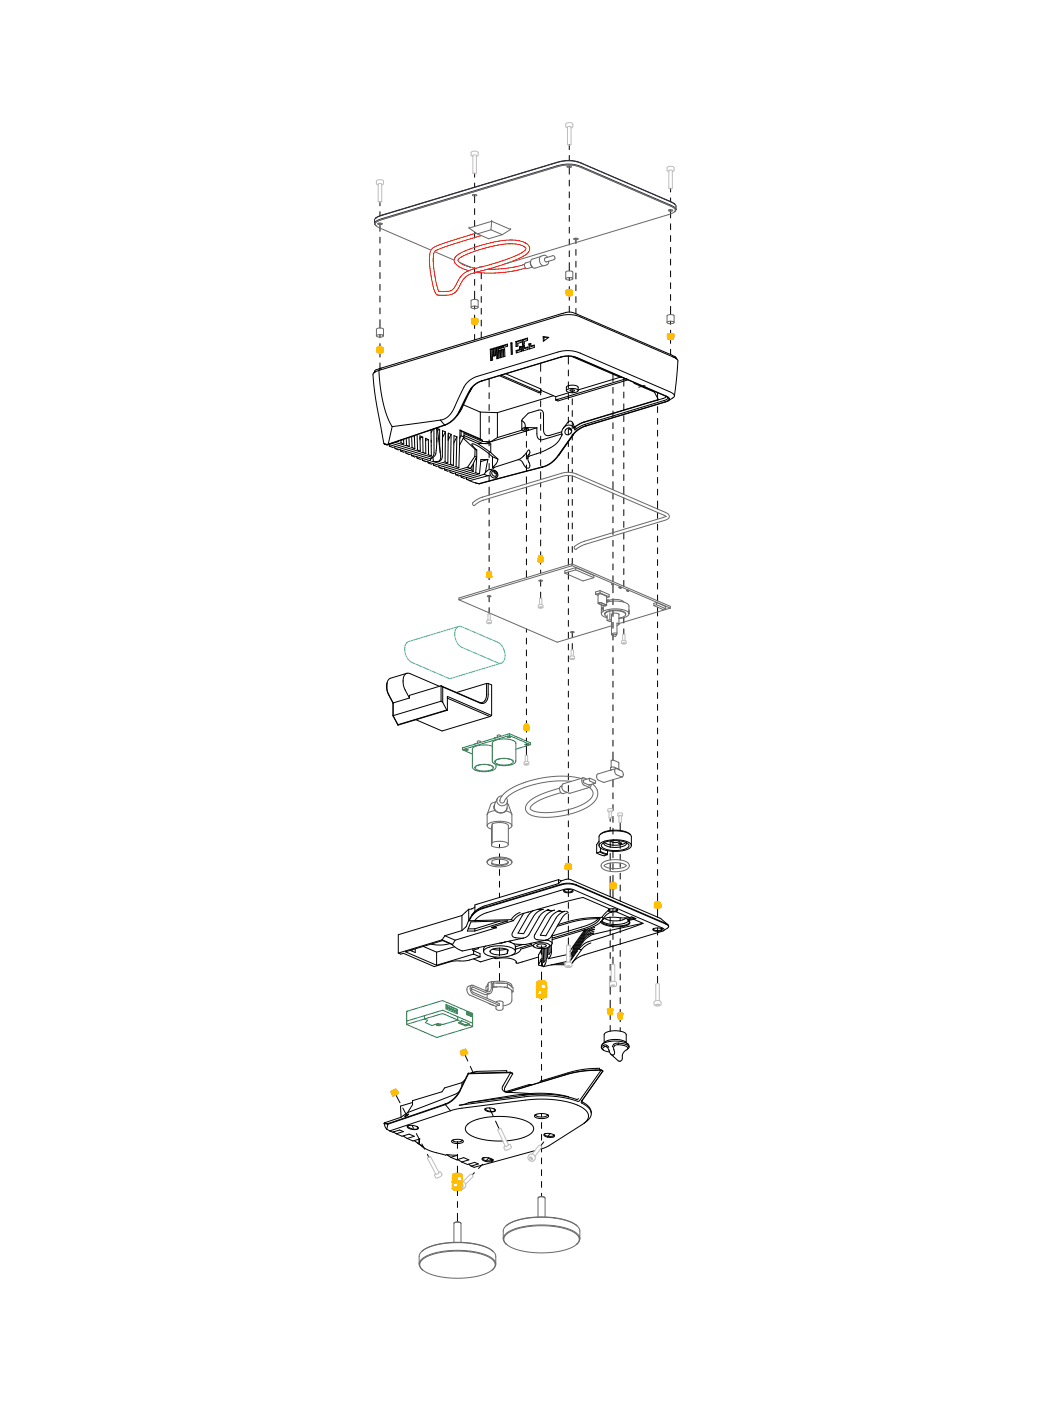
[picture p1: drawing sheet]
<svg xmlns="http://www.w3.org/2000/svg" width="223mm" height="297mm" viewBox="0 0 223 297" stroke-linecap="round" stroke-linejoin="round" font-family="sans-serif">
<g fill="none" stroke="#000" stroke-width=".21">
<path d="M100.7 36.7v.9M100.7 38.8v.9M120.8 30.7v1M120.8 33v1M120.8 35.2v1.7M120.8 38.2v1.2M142.3 39.9v.8M80.6 42.8v.8M80.6 44.9v.8M80.6 47.3v1.7M80.6 50.3v1.2M80.6 52.8v1.2"/>
<path d="M80.6 55.3v1.2M80.6 57.8v1.2M100.7 41.2v1.8M100.7 44.2v1.3M100.7 46.7v1.3M100.7 49.2v1.3M100.7 51.7v1.3M100.7 54.2v1.3M100.7 56.7v1.3M100.7 59.2v1.3M102.1 56.6h.1M102.1 57.8v1.3"/>
<path d="M120.8 40.7v1.2M120.8 43.2v1.2M120.8 45.7v1.2M120.8 48.2v1.2M120.8 50.7v1.2M120.8 53.2v1.2M120.8 55.7v1.7M120.8 58.8v.7M122.2 50.5v1.1M122.2 52.9v1.2M122.2 55.4v1.2M122.2 57.9v1.2"/>
<path d="M142.3 42v.7M142.3 44.4v1.8M142.3 47.4v1.3M142.3 49.9v1.3M142.3 52.4v1.3M142.3 54.9v1.3M142.3 57.4v1.3M142.3 59.9v1.3M79.3 79l-.2 .4 .5 4.7 1.9 10M79.5 78.9h.1M79.6 78.8l-.3 .2M80.4 78.5l-1.1 .5"/>
<path d="M80.4 78.5a27.1 27.1 0 0 0 2.8 12M80.6 60.3v1.2M80.6 62.8v1.2M80.6 65.3v1.2M80.6 67.8v1.7M80.6 70.9v.7M80.6 72.9v.6M80.6 74.5v1.2M80.6 76.9v1.2M80.8 78.1l-1.1 .4-.2 .4M80.8 78.1l-.4 .4M100.7 61.7v1.8"/>
<path d="M100.7 64.9v.7M100.7 66.8v.7M100.7 68.5v1.1M100.7 70.9v1.2M102.1 60.4v1.2M102.1 62.9v1.2M102.1 65.4v1.2M102.1 67.9v1.2M102.1 70.4v1.2M104 74.1l.4-.2 .1 2.4-.4 .2zM104 74.1h.2M104.2 74.1l.1 2.3"/>
<path d="M104.4 74l-.2 .1M104.7 73.9l.4-.2v1.7l-.4 .1zM104.7 73.9h.1M104.8 73.9l.1 1.6M105.1 73.9h-.3M105.3 73.7l.4-.2 .1 2.4-.4 .2zM105.3 73.7h.2M105.5 73.7l.1 2.3M105.7 73.7h-.2M106 79.7l8.4 3.6 .3-.1M106 73.5l.4-.2v.5l-.4 .1zM106 73.5h.1"/>
<path d="M106 74.3l.4-.2 .1 1.6-.5 .2zM106 74.3h.1M106.1 73.5v.4M106.1 74.3l.1 1.5M106.3 79.5l8.4 3.7M106.4 73.5h-.3M106.4 74.3h-.3M106.6 73.3h.2M106.6 73.3l1.1-.3v.4l-1.1 .3zM106.6 74.1l.4-.2 .1 1.6-.4 .2zM106.6 74.1h.2M106.8 73.3v.4"/>
<path d="M106.8 74.1l.1 1.5M107 74.1h-.2M107.3 79.3l7.4 3.2v.7M107.7 73.1l-.9 .2M108.4 72.7h.2l.1 2.4h-.2zM108.4 72.7l.1 .1M108.5 72.8l.1 2.3M108.6 72.8h-.1M109.4 72.4l1.1-.3 .1 .5-.8 .2 .1 .6-.4 .1zM109.4 72.4l.2 .1M109.5 74.3l.2 .1M109.6 72.5v.9"/>
<path d="M109.7 74.4v.4M110.2 73.5l.2 .1M110.2 73.5l.4-.1v1.1l-1.1 .3v-.5M110.2 73.5v.6M110.2 74.1l-.7 .2M110.2 74.1l.2 .1M110.4 73.6v.6M110.4 74.2l-.7 .2M110.5 72.2l-.9 .3M110.6 73.5l-.2 .1M110.8 72l1.1-.3v.5l-.7 .2v.5l-.4 .2zM110.8 72l.2 .1"/>
<path d="M110.8 73.3l.2 .1M110.8 73.3l.1 1.1 1.1-.3v-.5l-.7 .2M110.8 73.3l.4-.1 .1 .6M111 72.1v.9M111 73.4v1M111.2 73.3l-.2 .1M111.9 71.8l-.9 .3M112 73.7l-.7 .1M112.2 72.9v1.1l1.2-.3-.1-.5-.7 .2M112.2 72.9l.4-.1v.6M112.2 72.9l.2 .1M112.4 73v1"/>
<path d="M112.6 72.9l-.2 .1M113.3 73.3l-.7 .1M114.7 77v1.7M114.7 80v1.2M115.2 71.4l1.2 .1-1.1 .9zM115.2 71.4l.2 .1M115.4 71.5l.9 .1M115.4 71.5v.7M120.6 75.5v1.7M120.6 78.4v1.3M120.8 60.8v.6M120.8 62.4v1.3"/>
<path d="M120.8 64.9v1.3M121.3 75.6l10.2 4.4M122.2 60.4v1.2M122.2 62.9v1.2M122.2 65.4v1.1M122.3 75.9l-1.5-.4-1.6 .2-17 5.1a4.5 4.5 0 0 0-2.3 1.6M122.3 75.9l19.4 8.4a.44 .44 0 0 1 .2 .5 .44 .44 0 0 1-.5 .3l-17.2 5.2a5.6 5.6 0 0 0-2.8 1.9M122.4 75.8l-.1 .1M122.4 75.8l-1.6-.3-1.7 .1-16.9 5.1M122.4 75.8l19.1 8.3a.5 .5 0 0 1 .5 .3 .5 .5 0 0 1-.2 .6M130 79.2v1.7M131.5 80l.6 .1"/>
<path d="M131.5 80l-8.8 2.7M142.3 74.1v1.1M142.3 62.4v1.3M142.3 64.9v1.8M142.3 68.1v.7M142.3 70v.7M142.3 71.7v1.1M142.7 75.6l.2 .1M143.3 75.9l-.2-.2 .5 .4M143.4 76h.1M143.4 75.8l-1-.6-20-8.6-.9-.3-1-.1-39.7 11.9M143.4 75.8h.1"/>
<path d="M143.4 75.8v.2M143.6 76.1l.2 .4-.1 1.2-.6 6.3M143.6 76.1l-20.7-9-1.2-.3-1.3-.1-1.8 .3-38.2 11.5M81.5 94.1l.1 .1M81.5 94.1h.1M81.5 94.1l.8 .1M81.6 94.2h.7M82.3 94.2h.1M82.4 94.2h-.1M82.5 94.2l.2 .4M83.2 90.5l-.8 3.7M83.7 94.7l.2 .4"/>
<path d="M84.3 93.6h.2M84.5 93.5v.1M84.5 93.6l-2.4 .8-.6-.3M84.6 93.5h.1M84.9 95.2l.1 .4M85 93.3l.1 .6M85.1 93.9l.6 .2M85.1 93.9l-2.4 .7M85.6 93.2h.1M85.6 93.2l.1 .9M85.6 93.2l-.6 .1M85.7 94.1l-2.4 .8-.6-.3"/>
<path d="M86.1 95.7l.1 .4M86.2 93v1.4M86.2 94.4l.6 .3M86.2 94.4l-2.3 .7M86.7 92.8l.1 1.9M86.8 94.7l-2.4 .7-.5-.3M87.2 96.2l.2 .4M87.3 92.6l.1 2.3M87.4 94.9l.6 .3M87.4 94.9l-2.4 .7M87.9 92.8h.1M88 93.2l-.1-.8 .1 2.8"/>
<path d="M88 95.2l-2.4 .7-.6-.3M88.4 96.7l.1 .4M88.5 92.2l.1 3.2M88.6 95.4l.6 .3M88.6 95.4l-2.4 .7M89.1 92.7v.6M89.2 95.7l-2.4 .7-.6-.3M89.6 97.2l.1 .4M89.7 92.7l-.6-.3 .1 3.3M89.7 92.7v3.2M89.7 92.7l-.6 .2M89.7 95.9l.6 .3"/>
<path d="M89.7 95.9l-2.3 .7M90.3 92.9v.5M90.3 92.9v3.3M90.3 92.9l.6 .3M90.3 96.2l-2.4 .7-.5-.3M90.7 97.7l.2 .4M90.9 93.2v3.2M90.9 93.2l-.6 .2M90.9 91.3h.1M90.9 96.4l.6 .3M90.9 96.4l-2.4 .7M91.4 91.2l.1 5.5"/>
<path d="M91.5 93.3v.5M91.5 96.7l-2.4 .7-.6-.3M91.5 94.5h.1M91.8 91l-.4 .7M91.8 97l.1 .8M91.9 98.3l.1 .3M91.9 97.8l-1 .3M92 90.9h.1M92 91v5.4l-.6 .7-1.7 .5M92.3 90.9h.1M92.3 90.9h-.1M92.6 92.8l.1 .9"/>
<path d="M92.7 91l.1 .3M92.7 90.7l.1 .1M92.8 91.3l.6 4.5M93.1 98.8l.1 .3M93.3 91l-.6-.2-.1 3.7-.2 1.9-1 .9v.3l-1.1 .3-.6-.3M93.3 91l.1 4.8M93.3 91l-.5 .3M93.4 95.8l.1 1.2-.2 .6-.4 .2h-1M93.4 89.1l-10.2 1.4M93.4 89.1l.9 1M93.9 93.1v.2M94.3 99.3l.1 .4"/>
<path d="M94.3 90.1h.1M94.3 90.1l-11.9 4.1M94.4 90.1l-12.1 4.1M94.4 97.9l.6 .3M94.4 97.9l-2.4 .7M94.5 91.6l-.6-.3-.1 5.5-.1 .6-.5 .5-1.7 .5-.6-.3M94.5 91.6l-.1 6.3M94.5 91.6l-.6 1.2M95 98.2l-2.4 .7-.6-.3M95.4 99.8l.1 .4M95.6 98.4l.6 .3M95.6 98.4l-2.4 .7"/>
<path d="M95.7 92.1l-.6-.3-.1 6.4M95.7 92.1l-.6 1.2v-1.2M95.7 92.1l-.1 6.3M96.2 98.7l-2.4 .7-.6-.3M96.3 94.1h.1M96.8 98.9l.5 .3M96.8 98.9l-2.4 .8M96.9 92.6l-.6 1.3M96.9 92.6l-.6-.2-.1 6.3M96.9 92.6l-.1 6.3M97.3 87.6h.1M97.3 99.2l-2.3 .7-.6-.2"/>
<path d="M97.5 92.9l-.2 6.3M97.6 91.2l-.1 1.7M97.6 91.2l.2 .2M97.6 91.2l4.3 1.8M97.8 92.4l-.3 .5M97.8 92.4l.6 .2M97.8 91.4l4.5 2M97.8 91.4v1M98.3 92.9l2.5 2.4M98.3 92.9l-.8 1.5M98.3 85.8l3.6 1.6M98.4 92.8l2.9 1.2"/>
<path d="M98.4 92.6v-.7l3.9 1.7M98.4 92.6v.4l-.1-.1M98.4 92.3l4 1.7M99.2 99.1l.6 .2M99.2 99.1l-3.7 1.1M99.6 82.8l-1.1 2.1a10.2 10.2 0 0 1-3.2 4.7l-1 .5M99.6 82.8h.1M99.7 82.8l-2.3 4.6a5.6 5.6 0 0 1-3 2.7M99.7 82.8h.1M99.8 99.3l-3.7 1.1-.6-.2M99.9 82.4l-.2 .4M100.1 82.2l-.6 1 .6-.9-.1 .1"/>
<path d="M100.1 99.6l.3 .4M100.1 99.6l-3.4 1.1M100.1 98.8v.8M100.2 82.2l-2.3 4.6-.9 1.3M100.4 100l-3.1 .9-.6-.2M100.4 98.2v1.8M100.7 96.7l-1.5 2.4M100.7 96.7l.4 .2M100.8 95.3l.3 .1M100.8 95.3l-.1 1.4M101 97.2l.1 .1M101.1 97.3l-.2 2.9"/>
<path d="M101.1 97.3h-.2M101.1 95.4l-.6-.7a.43 .43 0 0 1-.3-.6l.7 .2 1.3 .8 2.3 1.8M101.1 96.9l-1.3 2.4M101.1 95.4v1.5M101.3 94l2.8 2M101.3 94l2.8 .1v1.9M101.9 87.4l3.6 .1M101.9 93l.4 .4M101.9 87.4v5.6M102.1 80.8a4.5 4.5 0 0 0-2.5 2M102.2 80.7l-.1 .1M102.3 93.6l1.8 .1"/>
<path d="M102.3 93.4v.2M103.5 97.4h-1.5l-.3 3M103.5 97.4l-.5 2.8M103.5 97.4l-1.5 .5M103.8 80.3v1.7M103.8 83.3v1.2M103.8 85.8v1.2M103.8 88.3v1.2M103.8 90.8v1.2M103.8 93.3v1.2M103.8 95.8v1.2M103.8 98.3v1.2"/>
<path d="M104.1 99.9a.91 .91 0 0 1 1.3 .2 .91 .91 0 0 1-.2 1.2 1.01 1.01 0 0 1-1-.3 1.01 1.01 0 0 1-.1-1.1zM104.1 96l1.5 1.3M104.1 93.7l-1.3 .3M104.4 99.9a.6 .6 0 0 1 1 .2 .6 .6 0 0 1-.4 .9l-.4-.2a.64 .64 0 0 1-.2-.9zM104.5 96.9l1.1 .4M104.5 96.9v2.2M104.7 99.8a.77 .77 0 0 0 .8 .8M104.9 99.8l.2 .4 .4 .2M104.9 99.1l-.7 .4a1.33 1.33 0 0 0-1.2 .7M104.9 99.1h-.4M105.5 92.8l-1.4 .9M105.5 87.5v5.3"/>
<path d="M105.6 97.3v.4a2.62 2.62 0 0 1-1.1 1.4M109.9 97.5l-5 1.6M110.7 89.1l1.4-1.5 2.2-.6 .5-.1 .3 .3 .2 .4v3.7l.3 .8 .4 .2 .5 .1 2.7-.9M110.7 89.1l.6 .7 .1 .8M110.7 91l.7 .5M110.7 89.1v1.9M110.8 91.2l-5.3 1.6M111.2 90.9h.1a.52 .52 0 0 1 .8 .2h-.1a.52 .52 0 0 1-.8-.2zM111.4 90.6l-.7 .4M111.4 90.6l2.5 .1M111.7 90.8v1.5M111.7 93.6v1.2"/>
<path d="M111.7 96.1v1.2M111.7 98.6v1.2M112 96.7a.84 .84 0 0 0 .2-1.3l-1.3 1.5-1 .6M112 97.2l.3 1a.61 .61 0 0 1-.1 1 .61 .61 0 0 1-.9-.4l-.3-.4a1.28 1.28 0 0 0-1.1-.9M112 96.7v.5M112 96.7h.3M112.3 96.7l-.3 .5M113.9 90.7l.1 1.9 .2 .4 .4 .2h.6l4-1.2M113.9 90.7l-9.8 3M114.7 82.5v1.2M114.7 85v1.2M114.7 87.5v1.2"/>
<path d="M114.7 90v1.2M114.7 92.5v1.2M114.7 95v1.2M114.7 97.5v1.2M114.7 100v1.7M114.7 82.8l3.2 1.3M115 99v.1M115 99l-13.4 3.5M115 99h.1M115 99.1l-13.3 3.5M117.4 83.9l-11.9 3.6M117.9 84.1v.7"/>
<path d="M118.4 84.6l-.5 .2M118.5 96.5a5.8 5.8 0 0 1-3.5 2.6M118.5 96.5h.1M119.2 92.2l-.8 1.5-1.3 1a19 19 0 0 1-4.8 2M119.2 92v.2M119.5 90.7l1.3-1.4a.79 .79 0 0 1 .9 .9l.1 .6M119.5 90.7l-.3 .8v.7M119.5 90.7a1.32 1.32 0 0 1 2.3 .1M120.1 91a.69 .69 0 0 1 1.1 .1 .69 .69 0 0 1-.5 1 .65 .65 0 0 1-.8-.3 .65 .65 0 0 1 .2-.8zM120.2 82.8a1.95 1.95 0 0 1 2.5 0M120.2 82.8v-.7a1.95 1.95 0 0 1 2.5 0v.7M120.2 82.8a1.95 1.95 0 0 0 2.5 0"/>
<path d="M120.6 80.9v1.3M120.6 83.4v1.3M120.6 85.9v1.3M120.6 88.4v1.3M120.6 90.9v1.3M120.6 93.4v1.3M120.6 95.9v1.3M120.6 98.4v1.7M120.6 90.7l.7 .5M120.8 90.8l.4 .2M120.9 83.2l-3 .9M121 82.7a.52 .52 0 0 1 .8 .2 .52 .52 0 0 1-.8-.2z"/>
<path d="M121.4 82.6v.7M121.4 84.6v1.2M121.4 87.1v1.2M121.4 89.6v1.2M121.4 92.1v1.2M121.4 94.6v1.2M121.4 97.1v1.2M121.4 99.6v.6M121.4 92.2l-.9 1.3a17.7 17.7 0 0 1-3.9 4.8l-1.6 .7M121.4 92.2h.1M121.6 92.1l-3.1 4.4M121.8 90.8h.1"/>
<path d="M121.9 90.4l.3 .6M122.3 90.3l-.5 .3v.2M123.8 89.6h.1M123.8 89.6l-1.5 .7M124.1 90l-1.1 .5-1 .7-.2-.4M124.1 90h.1M124.3 90.3a5.4 5.4 0 0 0-2.8 2l-3 4.2M124.3 90.3h.1M130 82.1v1.3M130 84.6v1.3M130 87.1v1.3M130 89.6v1.3"/>
<path d="M130 92.1v1.3M130 94.6v1.3M130 97.1v1.3M130 99.6v1.3M132.3 80.2v1.7M132.3 83.1v1.3M132.3 85.6v1.3M132.3 88.1v1.3M132.3 90.6v1.3M132.3 93.1v1.3M132.3 95.6v1.3M132.3 98.1v1.3"/>
<path d="M133 80.2l-15.1 4.6M133.2 80.5l-14.8 4.5-.5-.2M134.5 81.1v.2l4.3 1.8M135.9 82l-.4 .1M136.1 82l.5-.2-.1 .4M136.8 81.7v.6M137.2 82.2v.2M138.8 83.1l.9 1.6-15.9 4.8-1.5 .8M139 83.1h-.2M139.5 83.3v1.7M139.5 86.2v1.3M139.5 88.7v1.3"/>
<path d="M139.5 91.2v1.3M139.5 93.7v1.3M139.5 96.2v1.3M139.5 98.7v1.3M140.7 84.5l-16.9 5.1M140.7 84.5h.1M141.3 84v.1M141.3 84.1l-.6 .4M141.3 84h.1M141.6 84.2v.4l-.6 .3-16.9 5.1M141.8 85l-17.5 5.3M143.1 84a1.33 1.33 0 0 0-1.1-1l-19-8.2-1.5-.4-1.4-.1-1.8 .4-17.7 5.3-1 .7-.9 .9-1.8 3.6a5.6 5.6 0 0 1-2.5 3.6l-1 .3"/>
<path d="M143.1 84l-.3 .3-1 .7M96.6 100.3l.1 .4M97.8 100.8l.1 .4M98.9 101.3l.1 .4M99 101.7l.6 .2M99.6 101.9l2 .6M100.9 102.4l.8 .2M100.9 100.2l.8 .2M100.9 100.2l-3 1M101.6 102.5l.1 .1M101.7 100.4l-3.2 1-.6-.2M102.7 100.6l1 .2-4.1 1.1"/>
<path d="M102.7 100.6l-3.7 1.1M103 100.2l-.3 .4M103.8 100.8v1.2M103.8 103.3v1.7M103.8 105.7v.8M103.8 107.8v1.2M103.8 110.3v1.2M103.8 112.8v1.2M103.8 115.3v1.2M103.8 117.8v1.2M105.2 101h.1M111.7 101.1v1.5"/>
<path d="M111.7 103.3v1.5M111.7 106v1.3M111.7 108.5v1.3M111.7 111v1.3M111.7 113.5v1.3M111.7 116v1.3M111.7 118.5v1.3M114.7 102.4v.8M114.7 104.5v1.2M114.7 107v1.2M114.7 109.5v1.2M114.7 112v1.2"/>
<path d="M114.7 114.5v1.2M114.7 117v.8M114.7 118.9v.7M120.6 100.8v1.4M120.6 103.4v1.3M120.6 105.9v1.3M120.6 108.4v1.3M120.6 110.9v1.3M120.6 113.4v1.3M120.6 115.9v1.3M120.6 118.4v1.4M121.4 100.9v1.2"/>
<path d="M121.4 103.4v1.2M121.4 105.9v1.2M121.4 108.4v1.2M121.4 110.9v1.2M121.4 113.4v1.2M121.4 115.9v1.2M121.4 118.4v1.2M130 102.1v1.7M130 104.6v1.2M130 107.1v1.2M130 109.6v1.2M130 112.1v1.2"/>
<path d="M130 114.6v1.2M130 117.1v1.2M130 119.6v1.2M132.3 100.6v1.3M132.3 103.1v1.7M132.3 105.6v1.2M132.3 108.1v1.2M132.3 110.6v1.2M132.3 113.1v1.2M132.3 115.6v1.2M132.3 118.1v1.2M139.5 101.2v1.3"/>
<path d="M139.5 103.7v1.3M139.5 106.2v1.7M139.5 108.7v1.2M139.5 111.1v1.3M139.5 113.6v1.3M139.5 116.1v1.3M139.5 118.6v1.3M103.8 120.3v.8M103.8 122.2v.7M103.8 124.2v.7M103.8 126.3v1.3M103.8 128.8v1.3"/>
<path d="M111.7 121v1.5M111.7 133.3v.7M111.7 135.3v1.2M111.7 137.8v1.2M114.7 120.9v.7M114.7 123v1.3M114.7 125.5v1.4M120.6 121.3v1.5M120.6 124v1.3M120.6 126.5v1.3M120.6 129v1.3M120.6 131.5v1.3"/>
<path d="M120.6 134v1.3M120.6 136.5v1.3M120.6 139v1.3M121.4 133.9v1.3M121.4 136.4v1.4M130 122.1v1.2M130 124v1.7M130 126.9v1.3M130 129.4v1.3M130 131.9v1.3M130 134.4v1.3M130 136.9v1.3"/>
<path d="M130 139.4v1.3M132.3 120.6v1.2M132.3 123.1v1.2M132.3 131v1.1M132.3 133.3v1.2M139.5 121.1v1.3M139.5 123.6v1.3M139.5 126.1v1.3M139.5 128.7v1.9M139.5 131.8v1.3M139.5 134.3v1.3M139.5 136.8v1.3"/>
<path d="M139.5 139.3v1.3M82.1 145.6l.4 1.7M82.1 144.8l-.1 .7M82.1 144.8v1.7l1.3 2.6M83.4 151.8l1 1.9M83.4 149.1v2.7M83.4 151.7v.1M83.4 149v.1M83.4 151.7l1 1.9M83.4 149v2.7M84.4 153.6v.1M86.3 142.8a2.24 2.24 0 0 0-.7 2.6l1.3 2.6"/>
<path d="M86.3 142.8h.7l6.2 2.7M86.3 142.8l-3.6 1-.3 .3-.3 .7M86.9 148l-3.5 1M93.6 145.4l-6.7 2v.6M93.6 148.7l.3 .2M93.6 145.4l.3 .3M93.6 145.4v3.3M93.6 148.7l-10.2 3M93.9 148.9l.9 1.6M93.9 145.7v3.2M94.8 150.5l.1 .1M94.8 150.5l-10.4 3.1"/>
<path d="M94.9 150.6v-3l9.4 4.1M94.9 150.6l-10.5 3.1M94.9 148l9 3.9M103.2 144.9l-6.4 1.9M103.2 144.9v2.3a1.36 1.36 0 0 1-1.4 1.7l-8.2-3.5M103.2 144.9h.4M103.6 144.9v2.3a1.53 1.53 0 0 1-1.5 1.9l-8.2-3.4M103.6 144.9l.7 .3v6.5M103.9 151.9l-10.1 3.1-5.6-2.4M104.3 151.7l-.4 .2M111.7 140.3v1.2M111.7 142.8v1.2"/>
<path d="M111.7 145.3v1.2M111.7 147.8v1.2M111.7 150.3v1.2M111.7 152.8v.7M111.7 154.6v.6M111.7 156.5v.6M111.7 157.7v2.4M120.6 141.5v1.3M120.6 144v1.3M120.6 146.5v1.3M120.6 149v1.3M120.6 151.5v1.3"/>
<path d="M120.6 154v1.3M120.6 156.5v1.3M120.6 159v1.3M130 141.9v1.3M130 144.4v1.3M130 146.9v1.3M130 149.4v1.3M130 151.9v1.3M130 154.4v1.3M130 156.9v1.3M130 159.4v1.7M139.5 141.8v1.3"/>
<path d="M139.5 144.3v1.3M139.5 146.8v1.3M139.5 149.3v1.3M139.5 151.8v1.3M139.5 154.3v1.3M139.5 156.8v1.3M139.5 159.3v1.3M106 179v.8M120.6 161.5v1.3M120.6 164v1.3M120.6 166.5v1.3M120.6 169v1.3"/>
<path d="M120.6 171.5v1.3M120.6 174v1.3M120.6 176.5v1.3M120.6 179v1.3M127.1 179.3a1.92 1.92 0 0 1 1.7-1.1 6.1 6.1 0 0 1 4.9 .6l.2 .5M127.1 178.3l-.5 .8v1.7M127.1 179.3l.3 .5M127.3 176.9l-.2 .4v2M127.4 179.8l1.5 .6M127.4 179.8v.7M127.7 178.9a5.8 5.8 0 0 1 5.6 0 .65 .65 0 0 1 0 .7 .65 .65 0 0 1-.6 .4 5.9 5.9 0 0 1-5-.4l-.1-.4zM128.1 178.7v.1a1.13 1.13 0 0 0 1.3 .8 3.7 3.7 0 0 0 3.5-.6v-.3"/>
<path d="M128.2 178.6a4.7 4.7 0 0 0 4.6 0M129.4 173.4v.7M129.4 175.4v.7M129.4 178.3v1.4M129.7 178.3h-.1a1.34 1.34 0 0 0 1.8 .1v-.1M130 165.3v1.6M130 168.1v1.3M130 170.6v1.3M130 173.1v1.3M130 175.6v1.3M130 178.1v1.3M130.2 178h.1"/>
<path d="M131.3 178.8h.6l-.4 .1zM131.6 174.4v1.7M131.6 178.7v1.2M133.7 176.9a5.9 5.9 0 0 0-6.4 0M133.7 176.9a7 7 0 0 0-6.4 0M133.7 176.9l.2 .4v2M133.9 179.3a2.09 2.09 0 0 1-2 1.1l-1.5 .1-1.5-.1M139.5 161.8v1.3M139.5 164.3v1.3M139.5 166.8v1.3M139.5 169.3v1.3M139.5 171.8v1.3"/>
<path d="M139.5 174.3v1.3M139.5 176.8v1.3M139.5 179.3v1.3M93.8 199.3l-9.3 2.8M93.8 199.3l2.2 .9M94.4 198.4l2.2 .9M94.4 198.4l-.6 .9M96.6 199.3l-.6 .9M98 194.1l-13.5 4.1v3.9M98 197.3l-3.6 1.1M98 194.1v3.2M99.4 195.3l-.5 1.1-.9 .9"/>
<path d="M99.4 192.8l-1.4 1.3M99.4 192.8v2.4M99.5 195.2l-.1 .1M99.8 194.6l-.4 .7M99.8 194.6h.1M99.8 194.6l-.3 .6M99.9 195.4l7.8-.2-7 2.2h-1.6zM100 194.2l-.2 .4M100.2 193.9l-.1 .2M100.2 193.9l-.2 .3M100.2 193.9l-.1 .1M100.4 193.6l-.2 .3"/>
<path d="M100.7 195.2l1-.9 1.4-.7 16.6-5 1.1-.2 .8 .2 19 8.2 .3 .3-.2 .2M100.7 195.2h-1.2M100.7 196.9h-1.4M100.7 196.9v.5M100.7 193.2l-.3 .4M100.7 192.3l-.6 .4-.7 .1M105.1 196.4l.2 .3M105.3 196.7l-8.7 2.6M106 181v.7M106 182.2v.9M106 184.4v1.2M106 186.9v1.2"/>
<path d="M106 189.4v.9M106.1 195.3l-5.4 1.6M107 199.8h.1M107.3 199.7l-1.3 .3M107.7 199.6l.8 .2M108.5 195l-7.8 .2M108.5 195l.4 .2M108.9 195.2l-4.6 1.4 1 .1M110.3 193.5a3.6 3.6 0 0 0-1.8 1.5M111 198.9l-12.9 2.7-1.1-.5-1.1-.8M111.2 193.6l-2.5 4.1a.71 .71 0 0 0 0 .8 .71 .71 0 0 0 .7 .3l1.6 .1M112 193.4l-1.8 .6-.7 .5-.6 .7"/>
<path d="M112 193.4h.1M112.6 200l.7 .7M114 192.8h1.3l-1.2 .5-.7 .6-2.3 4.1-1.2-.2 2.2-3.8 1.1-1M115.8 199.3l-4.6 1-2.1-.2-.6-.2-.4-.4M115.9 199.3h.1M115.9 199.3a1.3 1.3 0 0 1 1.2 .7M116 193l.7 .1M116.1 192.9h.3a3.3 3.3 0 0 0-2 1.5l-2.2 3.8-.5 .4-.7 .3M116.2 193l.5 .1M116.2 199.2h-.1M116.4 199.1h-.1M116.7 193.1l.9-.1a3.3 3.3 0 0 0-2.1 1.5l-2.1 3.7-.1 .4 .2 .4 .4 .2 1.9 .1"/>
<path d="M117.1 198.2v1.8M118.2 196.4l4.7-1.3 4.4-.3a6.1 6.1 0 0 1-4 2.2l-5.7 1.8-.5-.1M118.5 186.5l-17.8 5.4v1.4l1-.7 .9-.5 15.9-4.8M118.5 186.5l.6 .3M118.5 186.5v.8M118.6 193.1h.2a3.3 3.3 0 0 0-2.1 1.5l-2.1 3.7 1.2 .1 2.4-4.1 .8-.7 .9-.4h-1.5M119.1 186.8l1.2-.4 .7 .1 19.1 8.2 1.6 1.3M119.1 186.8l-.6 .5M119.6 188.8a2.03 2.03 0 0 1 1.9 0M119.6 188.8a.28 .28 0 0 0 .1 .3 .28 .28 0 0 0 .3 .1 1.43 1.43 0 0 0 1.6-.2l-.1-.2M119.6 188.8a1.42 1.42 0 0 0 1.9 0M120.2 193.2l.4 .3"/>
<path d="M120.4 193.6l-.6 .3-.5 .6-2.5 4.2-1 .6M120.6 181.5v1.6M120.6 184v2.4M120.6 188.6v1.5M120.6 191.3v1.3M120.6 193.8v1.3M120.6 196.3v1.3M120.6 198.8v1.6M122.3 187.7a4.8 4.8 0 0 0-3.2-.1l-16.8 5.1a4.3 4.3 0 0 0-2.5 1.9M122.3 187.7l18.9 8.2M122.3 187.6a4.7 4.7 0 0 0-3.2-.1l-16.8 5a4.5 4.5 0 0 0-2.3 1.7M122.3 187.6v.1"/>
<path d="M122.3 187.6l18.9 8.2M124 197.2h-.1M124 197.1l-2.5 3.6-.6 1.1M124.7 197.4l1.4-.4a3.9 3.9 0 0 0-2.2 1.5l-3 4.3M124.9 196.9l-.8 .7-2.6 3.7 .1-.4 2.7-3.8M125.4 199.9a4.1 4.1 0 0 0-2.1 1.5M126 197.4a3.9 3.9 0 0 0-2.2 1.5l-2.4 3.5-.1 .4 2.8-3.9 .9-.7 .9-.4-1.4 .4M126.2 196.6a3.9 3.9 0 0 0-2.2 1.5l-3.1 4.2M126.6 180.8l1 .5a.97 .97 0 0 0 1.2-.1M126.9 194.8a7.8 7.8 0 0 1-3.6 1.8l-5.7 1.7h-.5M127.3 180.6l1.5 .6M127.3 180.6l-.7 .2"/>
<path d="M127.4 180.5l-.1 .1M127.4 180.5l1.5 .6M127.5 195.3l-.1 .1M127.7 194.5a26.5 26.5 0 0 0-9.3 1.5M127.7 194.5l.3 .2M127.8 195.1a6.4 6.4 0 0 1-4 2.1l-6.7 2M127.9 194.8l.1-.1-.2 .4M127.9 194.8v.1M128 194.7l-.2 .4M128.9 181.1l-.1 .1M128.9 180.4v.7M129 193.1l-1.3 1.4"/>
<path d="M129 193.1h.1M129.1 193.1l.6 .3M129.1 192.9l-.1 .2M129.2 192.8l-.1 .1M129.2 192.8v.1M129.4 192.7l-.3 .2M129.4 192.7l-5.7-2.4-11.7 3.1M129.4 192.7a1.94 1.94 0 0 1 1.6 .2M129.4 180.9v1.4M129.4 183v1.5M129.4 185.8v1.5M129.4 188.4v1.7"/>
<path d="M129.4 194.5v1.2M129.4 197v1.2M129.4 199.5v1.2M129.7 193.4l-.9 .4-.8 .9M129.7 193.4h.1M130 180.6v1.3M130 183.1v1.3M130 185.6v1.5M130 188.1v2.3M130 192.7v1.5M130 195.4v1.3M130 197.9v1.3"/>
<path d="M130.7 193.3l2.9 1.2M130.7 193.3l-1 .1M130.9 192.8v.1a1.37 1.37 0 0 1-1.7 0M130.9 192.8l.1 .1M130.9 192.8h.1M131 192.9a.26 .26 0 0 1 0 .3 .26 .26 0 0 1-.3 .1M131.6 181.1v1.2M131.6 183v.9M131.6 185.1v1.3M131.6 187.6v1.3M131.6 190.1v.9M131.6 194.6v.7"/>
<path d="M131.6 196.5v1.3M131.6 199v1.3M132.5 194.6l.6 .3M132.7 194.7a4.9 4.9 0 0 1-4.4 0M133.1 194.9v.1M133.1 195l.1 .1M133.2 195.1l.2 .1M133.2 195.1h.1M133.3 194.5v.1M133.4 195.2v.1M133.4 195.2a5.7 5.7 0 0 1-5.8 0M133.4 195.3l-.1-.1a.48 .48 0 0 1 .2 .5 .48 .48 0 0 1-.5 .3 6 6 0 0 1-5.5-.6"/>
<path d="M133.4 195.3a.52 .52 0 0 1 .2 .6 .52 .52 0 0 1-.5 .3 6.3 6.3 0 0 1-5.7-.7M133.5 194.5h-2.3a5.2 5.2 0 0 0-3.3 .4M133.6 194.5h-.1M133.6 194.5l.4-.1 .9 .4-.5 .1M134.4 194.5l-1.3 .4M134.4 194.8l-1.3 .2M134.4 194.8v.1M134.4 194.9l2 .9M134.4 194.9l-1 .3M134.7 194.7l-.3 .1M136.4 195.8l-10.5 2.3a5.4 5.4 0 0 0-2.2 1.6l-2.8 3.8M136.4 195.8l-4.3 1.5-7.6 2.5-.8 .5-.9 .9"/>
<path d="M138.6 197a.28 .28 0 0 0 0 .3 .28 .28 0 0 0 .3 .1 1.43 1.43 0 0 0 1.6-.3l-.1-.1M138.6 197a2.03 2.03 0 0 1 1.8 0M138.6 197a1.34 1.34 0 0 0 1.8 0M139.5 181.8v1.3M139.5 184.3v1.3M139.5 186.8v1.3M139.5 189.3v1.9M139.5 192.2v2.3M139.5 196.7v1.6M139.5 199.5v1.3M140.3 196.9l.1 .1M140.4 197h.1"/>
<path d="M140.7 197.3l-17 5.2-1.3 .7-1 .9M141.2 195.9l.5 .3 .1 .3M141.2 195.8v.1M141.2 195.8l.5 .2M141.7 196l.1 .3M141.8 196.5l-1.1 .8M141.8 196.3v.1M141.8 196.3v.2M84.5 202.1l.5 .2 .6-.2 6.5 2.8 4.4-1.2a10.8 10.8 0 0 0 5.3-.8M87.4 201.4v.3M88.1 201.2v.8l-1.1-.5M89.8 200.7l2.8 1.2"/>
<path d="M92.6 201.9v2.8M95.4 200.1a7.6 7.6 0 0 1-4 .1M95.9 200.3l-2-.9-7.9 2.4 6.6 2.9M96 200.2l-.1 .1M96.4 200.7l-3.8 1.2M100.3 201.5l1.5 .7v.7M100.3 201.2v.3M100.5 202.3l1.3 .6M100.5 202.3l-7.9 2.4M100.5 201.6v.7M101.5 201.1l-1.2 .4M101.5 200.9v.2"/>
<path d="M102.6 201.7l.2 .5a6.7 6.7 0 0 0 6.3-.1l.2-.4M102.6 201.7a1.89 1.89 0 0 1 1.7-1 6 6 0 0 1 4.8 .6l.2 .4M103 200.6l-.4 .4v.7M104 201.7a1.28 1.28 0 0 0 1.3 .7h1.5l.8-.3M104 201.7a2.03 2.03 0 0 1 2.2-.7l.9 .2 .7 .2-.2 .7M104 201.6v.1M104.8 203.1l.3 .1a5.4 5.4 0 0 1 4.4 .6v.3M105.3 202.9l-3.4 1-1.5-.6M106 201v1.6M106 203.9v1.2M106 206.4v1.6M107.4 201.2a4.8 4.8 0 0 1-2.9 0"/>
<path d="M107.6 201.3v.8M108.8 200h.1M108.9 200.1l.4 .5M109.3 200.6v1.1M109.5 203.9v.2M109.5 204.1h.1M110.9 200.3l-1.6 .3M112.7 200.2l-3.4 1.1M113 200.5l-2.5 .7a2.39 2.39 0 0 1-1.9 1.3M113.3 200.7a.46 .46 0 0 1-.1-.5 .46 .46 0 0 1 .6-.2l1-.1a1.62 1.62 0 0 1 1.8 .6l-.1 .2M113.3 200.7a3.6 3.6 0 0 0 3.2 0M114 200.3a1.55 1.55 0 0 1 1.9 .2 1.59 1.59 0 0 1-2 .1z"/>
<path d="M114.2 204.6l.3 .1h.6M114.2 202.9l-4.3 1.3-.4-.1M114.7 202l.3 .2M114.9 200.5v1.8M114.9 203.6v1.2M114.9 206.1v1.8M114.9 210.9v1M114.9 213.2v1.2M114.9 215.7v1.2M114.9 218.2v1.2M115 201.3l-.8 1.2v2.1M115 201.1l.1 3.4 .1 .4"/>
<path d="M115 203.2l-.4 .5M115 203.5l-.4 .3-.4 .8M115.5 201.1l.1 2.6-.3 .4-.1-3M115.8 201l.1 2.7-.2 .6-.5 .6M116.1 200.9l.1 2 .2 .4M116.7 200.6v1.4l-.3 .4v-1.6M117 200.3l-.5 .4M117 200.3l-.1 1.9-.5 1.1M117.1 200l-.1 .3M118.1 204.3h1.7M119.8 204.6h-2.9M120.1 203.9h.1"/>
<path d="M120.2 202.4l-3.8 .9M120.2 203.9l-5 1M120.9 201.8h.1M121.5 204l-.2 .3 .1-.2M122.3 201.7l.2-.1-1.6 2.2M122.8 201.2l-.2 .1M122.8 201.2l.5 .2M123.3 201.4l-1.9 2.7M129.4 202v1.2M129.4 204.5v1.2M129.4 207v1.2M129.4 209.1v1.7"/>
<path d="M129.4 212.1v1.7M129.4 214.9v1.3M129.4 217.4v1.2M130 200.4v1.3M130 202.9v1.5M131.6 201.5v1.3M131.6 204v1.3M131.6 206.5v1.3M131.6 209v1.3M131.6 211.5v1.3M131.6 214v.7M131.6 215.9v.7"/>
<path d="M131.6 217.9v.7M139.5 202v1.3M139.5 204.5v1.3M139.5 207v1.5M81.5 238.2l.2 .8 .3 .4M81.5 238.2h.1M81.5 238.2l.8 .1M81.5 238.1l.8 .1M81.5 238.1v.1M81.6 238.1h-.1M82 239.4h.1M82.1 239.4l.6 .4"/>
<path d="M82.3 238.3h.1M82.3 238.3l-.2 1.1M82.3 238.2v.1M82.7 239.8l.6 .2 .7-.2a1.59 1.59 0 0 1 1.6 .1l-1.5 .5M83.4 240l.7 .4M83.7 239.9h.1M84 232.2l.9 1.6M85.4 234.9l.9 1.7M85.9 236.7h.1M86.4 238.8a1.64 1.64 0 0 0 2 .7l.3-.2-.1-.4M86.4 238.8a1.95 1.95 0 0 1 2.2 .1M86.5 235.9a11.4 11.4 0 0 1-3.9 1.8l-1 .4"/>
<path d="M86.5 238.7v.1M86.5 238.8l.9 .5a.89 .89 0 0 0 1.2-.2l-.2-.3 .2 .1M86.5 238.8v-.1l-.1 .1M86.6 236.2h.1M86.6 236.2l-.3 .4-.4 .1M86.6 236.2l-.4 .2-.3 .3M87.4 238.6l.3 .6M87.5 233.7l-2.5 .8 .1 2.4M94.5 234.1v.1M94.5 234.1l-12.2 4.1M94.5 234.1h.1M94.5 234.2l-12.2 4.1"/>
<path d="M94.5 234.2h.1M94.5 234.2l1.1 1.3M95.6 235.5l-12.9 4.3M95.6 235.5l2.1-.5 13.8-1.8a21.2 21.2 0 0 1 11.9 1.6 1.89 1.89 0 0 1 1.2 2.6l-.7 .7M97.4 231.5l-1.1 .6-9.8 3.8M98 229.5l-3.7 1.2-.5 .8-6.3 1.9v.8l-1 1.7M98 229.5v.7M98.6 229l-.6 .5M98.6 223.7l.6 1.3M99.3 227.6l-1.9 3.8a5.7 5.7 0 0 1-2.9 2.7M99.3 227.6l.1 .1M99.3 227.6h.1"/>
<path d="M99.3 227.5v.1M99.4 227.7l-.5 .9a11.2 11.2 0 0 1-3.2 4.9l-1.2 .7M99.4 233.8h.1M99.8 226.1l.6 1.3M100 227.5h-.1M100 227.5h.1M100.7 227.3l-.6 .2M100.8 227.3l-.8 .2M100.8 227.3l6.7-.3v.3M102.9 235.1a2.31 2.31 0 0 1 2.1 .1 .39 .39 0 0 1-.1 .5 .39 .39 0 0 1-.5 0 1.32 1.32 0 0 1-1.5-.6zM103 235.1h.1M103 235.1a1.58 1.58 0 0 0 2 .4l-.2-.4 .1 .1"/>
<path d="M103.8 234.9l.8 1.7M105.1 237.7l.8 1.7M107.1 231.5l5.5 .4M107.1 231.5h.1M108.3 227.3v.1M108.3 227.3l.5 .4M108.3 227.3l-9 .2M108.3 227.4v.1M108.3 227.4l-8.9 .3M108.3 227.5l-1.7 3v.5l.5 .5M108.3 227.5l.5 .2M108.8 227.7l-1.6 2.8a.76 .76 0 0 0 .3 1.1"/>
<path d="M110.1 232.1l-10.7 1.7M111.5 232l-1.4 .1M111.5 232l2.4-.2h2.5l2.3 .3 1.9 .4M112.4 232h-.9M112.6 230.1l-.4-.1-5 1.5M113.5 236.4a.37 .37 0 0 0 0 .5 .37 .37 0 0 0 .4 .1 2.33 2.33 0 0 0 2.5-.4l-.1-.2M113.5 236.4a3 3 0 0 1 2.8 0M114.9 220.7v1.2M114.9 223.2v1.2M114.9 225.7v1.2M114.9 228.2v1M114.9 236.1v.7"/>
<path d="M114.9 238v1.3M116.1 236.3v.1M116.1 236.4a1.96 1.96 0 0 1-2.5 0h-.1M116.1 236.4h.2M120.6 232.5h.1M122.7 232.9l-.2 .2a26.4 26.4 0 0 0-11.3-.9l-11.8 1.6M123.5 233.4l.1 .2M123.5 233.2v.2M123.5 233.2h.1M123.6 233.2h-.1M123.6 233.2l-.1 .2M123.6 233.6h.1"/>
<path d="M123.6 233.6a2.67 2.67 0 0 1 1.8 2.3M123.6 233.2h.1M123.9 238.1l-7.5 4.9-1.8 .7M125.4 235.9a2.71 2.71 0 0 1-1.5 2.2M127.2 226.8v-.3h-1.2l-3.8 .5-7.5 2.2-.1 .3M127.5 226.8l.4 .3M127.5 226.8v.1M127.5 226.8l-2.1 .1a22.6 22.6 0 0 0-5.5 1l-12.3 3.7M127.5 226.9l-1.9 .1a22.6 22.6 0 0 0-5.8 .9l-12.1 3.7M127.5 226.9h.1M127.5 226.9l-4.7 6.6a27.2 27.2 0 0 0-11.6-.9l-13.8 1.7 2-.5M127.5 226.9l.4 .2"/>
<path d="M127.6 222.1l.4 .5M127.8 221.4l.5-.5a4.6 4.6 0 0 1 4.4 0l.5 .5M127.8 221.4a6 6 0 0 1 5.4 0M127.8 221.4l-.2 .3v.4M127.9 227.1l-4.5 6.4-.1 .3a3.2 3.2 0 0 1 2.1 2.1M127.9 227.1l-4.3 6.1M127.9 227.1h.1M128 222.6l1.3 .4M128 221.6l.3 .3M128 221.6l-.4 .5M128 221.6a.82 .82 0 0 1 1.1 .5M128.3 221.9a.91 .91 0 0 1 .9 .8l.1 .4"/>
<path d="M128.3 221.9l-.1 .1a.39 .39 0 0 0-.3 .2 .39 .39 0 0 0 .1 .4M129.3 223.1l.3 .4M129.6 223.5l1.6 1.4 .3 .1M129.6 223.5l.4 .2M130 223.7h.1M131.1 221.5a.91 .91 0 0 0-.9 .5 .91 .91 0 0 0 .2 1l-.1 .5-.3 .2M131.1 221.5l1.2 .2a.72 .72 0 0 1 .8 .7l-.1 .1M131.2 221.2l1.3 .1a1.02 1.02 0 0 1 .9 .7M131.2 221.2l-.1 .3M131.2 221.2a1.01 1.01 0 0 0-1.3 .8M131.5 225h.1M132.7 220.9h.1"/>
<path d="M132.8 221.1v-1.9a4.1 4.1 0 0 0-4.6 .1v1.8M133 222.5l-.2 .2a1.64 1.64 0 0 0-.8 1.7l-.2 .4-.3 .2M133.2 221.4h.1M133.2 221.4l.2 .6M133.4 222l-.4 .5M84.1 240.4l1.2 .5 1.5-.4 1.1 .4-1.5 .5M85.5 240.8l.9 .6M86.4 241.4l1.2 .5 1.5-.4-.2 .5M87.9 241.8l.7 .6M88.3 240.3l.6 1.1M88.6 242.4h.1M88.6 242.4l.3 .2"/>
<path d="M88.6 242.4l.4 .2M88.9 242.6l.7 .5M88.9 242.6h.1M88.9 242l.1 .3M88.9 241.5v.5M88.9 241.5h.1M88.9 241.5l.1 .8M89 242.3l-.4 .1M89 242.6l.6 .5M89.5 242.5l.6 1.1M89.6 243.1a14.1 14.1 0 0 0 4.9 1.8l.3-.1M90.7 244.7l.3 .7"/>
<path d="M94.8 244.8l.8 .6M94.8 244.8l2.3 .1-1.5 .5M95.2 244.9h.1M95.6 245.4l1.3 .5 1.5-.5 1.1 .5-1.5 .5M95.9 241.8a1.84 1.84 0 0 1 2.4 .2 2 2 0 0 1-2.5 0zM96 241.7v.1a1.57 1.57 0 0 0 2 0v-.1M97 244.9v.1M97 242v1.5M97 244.7v1.3M97 247.2v1.5M97 251.7v1.8M97 254.8v1.2"/>
<path d="M97 257.3v1.7M97.1 245.8l.9 .6M98 246.4l1.2 .5 1.5-.5 .8 .4-1.5 .4M99.4 246.8l.6 .4M100.6 248.6l-.4 .5M102.4 246.8l-.9 .9M102.4 245.6a.63 .63 0 0 0 .8 .5l1.3-.1M102.5 245.5l-.1 .1M102.7 245.5l-.3 .1M102.7 245.5a2.57 2.57 0 0 1 1.9 .4M102.7 245.5a.34 .34 0 0 0-.5 .3 .34 .34 0 0 0 .5 .3l1.4 .2 .4-.1 .1-.3M103.6 245.5l.4 .3h.5v.2"/>
<path d="M103.7 245.5l-.4 .5M104.5 245.8l.1 .1M104.5 245.9v.1M107.5 241.9a8.2 8.2 0 0 0 5.4-1.9 1.38 1.38 0 0 0-.8-2.1 15.9 15.9 0 0 0-12.4 .1 1.36 1.36 0 0 0-1 1.3 1.36 1.36 0 0 0 1 1.3l.2 .2a13.3 13.3 0 0 0 6.8 1.1M113.4 244l-12.8 3.5-.6-.3M114.9 240.5v1.3M114.9 243v1.3M114.9 245.5v1.3M114.9 248v1.3M114.9 250.5v1.3M114.9 253v.7M115.3 242.1l-.6 .8"/>
<path d="M115.7 240.3l-.2 .2a1.72 1.72 0 0 0 2 .2M115.7 240.3a.27 .27 0 0 0-.3 .2 .27 .27 0 0 0 .2 .4 1.73 1.73 0 0 0 2-.1v-.1M115.7 240.3l1.2 .1 .7 .3M116.7 240.3l-.6 .8M117.5 240.7h.1M117.5 240.6v.1M117.6 240.7h.1"/>
</g>
<g fill="none" stroke="#ffbf00" stroke-width=".21">
<path d="M79.9 73.9a.88 .88 0 0 1 1.4 0M79.9 73.9h.1M79.9 73.9a1.08 1.08 0 0 1 1.4 0M79.9 74v.1M79.9 74.2v.1M79.9 74.3h.1M79.9 74.2h.1M79.9 74.3l.1 .1M79.9 74.1h.1M79.9 73.8v.2M80 74h.1M80 74.1l-.1 .2"/>
<path d="M80 74.1l-.1 .1M80 74.3h.1M80 74.3h-.1M80 73.8h-.1M80 73.8l-.1 .2M80 74.4h.1M80 74v.1M80 74h-.1M80 74.2v.1M80 73.8h.1M80 74.1h.1M80 74.2h.1"/>
<path d="M80 73.8v.2M80 73.9v.1M80 74v.3M80 74.7v-.1a.84 .84 0 0 1 1.2 0v.1M80 74.7l.7 .2 .5-.2M80 74.7a.76 .76 0 0 1 1.2 0M80 73.7v.3M80 73.7v.1M80.1 74.2h.1M80.1 74l-.1 .2M80.1 74.2h-.1M80.1 73.7h-.1"/>
<path d="M80.1 73.7l-.1 .2M80.1 73.9h.1M80.1 74h.1M80.1 74.1v.1M80.1 73.7v.2M80.1 73.7h.1M80.2 73.8l-.1 .1M80.2 74h-.1M80.2 74l-.1 .2M80.2 74h.1M80.2 73.9h-.1M80.2 74.1l-.1 .1"/>
<path d="M80.2 74.1h.1M80.2 73.7v.1M80.2 73.7h-.1M80.2 73.7h.1M80.2 73.9h.1M80.2 74.6l.1 .1M80.2 73.9l-.1 .2M80.2 73.9v.1M80.3 74.6h.1M80.3 74h.1M80.3 74.1v.1M80.3 74.1h-.1"/>
<path d="M80.3 74.6h-.1M80.3 74.6v.1M80.3 73.7l-.1 .2M80.3 73.7h.1M80.3 73.7h-.1M80.3 73.9l-.2 .3M80.3 74.6l.1 .1M80.3 73.9h.1M80.3 73.9l-.1 .2M80.3 74.6l.5 .1M80.3 73.8h.1M80.4 74.6l.6 .1-.4 .1-.4-.2"/>
<path d="M80.4 74.6h-.2M80.4 73.8l-.2 .1M80.4 74.6h.4M80.4 73.6l-.1 .1M80.4 73.6l-.2 .3M80.4 74.7h.4M80.4 74.5v.1M80.4 74.5l.4 .1M80.4 73.9h.1M80.4 73.9l-.1 .2M80.4 73.9h-.1M80.4 74.1v.1"/>
<path d="M80.4 74.1h-.1M80.4 73.9l-.1 .3M80.4 74.5l.1 .1M80.5 73.9h.1M80.5 73.9h-.1M80.5 73.9l-.2 .2M80.5 73.6h-.1M80.5 73.6l-.1 .2M80.5 74.1l-.1 .1M80.5 73.8h-.1M80.5 73.6h.1M80.6 74.6h.1"/>
<path d="M80.6 73.9l-.2 .2M80.6 73.9h-.1M80.6 73.9h.1M80.6 74.1v.1M80.6 74.1h-.1M80.6 73.9l-.2 .3M80.6 74.3h.1M80.6 73.6l-.1 .2M80.6 73.6h.1M80.6 73.6h-.1M80.6 73.8h.1M80.7 73.9h.1"/>
<path d="M80.7 73.9h-.1M80.7 73.9l-.2 .2M80.7 73.6l-.2 .2M80.7 74.1l-.1 .1M80.7 74.1h.1M80.7 73.8h.1M80.7 73.8h-.2M80.7 73.6h.1M80.7 74.6h.1M80.7 73.9l-.1 .2M80.8 74.1l-.1 .1M80.8 73.9l-.2 .3"/>
<path d="M80.8 73.6v.1M80.8 73.6l-.2 .2M80.8 74.6h.1M80.8 73.8h.1M80.8 73.7l-.1 .1M80.8 73.9l-.1 .2M80.8 73.9h.1M80.8 74.3v.1M80.8 73.8l.2 .1M80.8 74.1h.1M80.9 74.7h-.1M80.9 73.6l-.1 .1"/>
<path d="M80.9 73.6v.1M80.9 73.6l-.2 .2M80.9 74.7h-.4M80.9 74.7h.1M80.9 73.9h.1M80.9 73.9l-.1 .2M80.9 74.1v.1M80.9 73.9l-.2 .3M80.9 74.6l-.1 .1M80.9 74.6v.1M80.9 73.7l-.1 .1M80.9 73.7h.1"/>
<path d="M81 73.7l-.2 .1M81 73.7h.1M81 73.9h-.1M81 73.9v.1M81 73.9l-.2 .2M81 73.9h.1M81 74.1l-.1 .1M81 74.1h.1M81 74l-.1 .1M81 74h.1M81.1 74l-.2 .2M81.1 74h.1"/>
<path d="M81.1 74.1l-.1 .1M81.1 73.7h.1M81.1 73.7l-.1 .2M81.1 73.9h.1M81.1 73.9l.1 .1M81.1 74l-.1 .1M81.1 74.2h-.1M81.1 74.2h.1M81.1 74.3h.1M81.2 74l-.2 .2M81.2 74h.1M81.2 73.9h.1"/>
<path d="M81.2 74l-.1 .1M81.2 74.2l-.1 .1M81.2 73.8h.1M81.2 73.8l-.1 .1M81.2 73.7v.1M81.2 74.2h.1M81.2 74.1v.1M81.2 74v.1M81.2 74l-.1 .2M81.2 73.8v.1M81.2 74.1h.1M81.2 74.2l.1 .1"/>
<path d="M81.3 74h-.1M81.3 74.1h.1M81.3 74.1l-.1 .1M81.2 74.4h.1M81.3 74.4l-.1 .1-.5-.2-.7 .2v-.1M81.3 74.3h.1M81.3 74.2h.1M81.3 74.3v.1M81.3 73.8l-.1 .2M81.3 73.8v.1M81.3 74.2v.1M81.3 74.1h-.1"/>
<path d="M81.3 74.3l-.1 .1M81.3 73.9h.1M81.3 73.9v.1M100 67.8a.88 .88 0 0 1 1.4 0M100 67.8v.1M100 68.3h.1M100 68h.1M100 67.8h.1M100 68.2l.1 .1M100 68.2h.1M100 67.7v.3M100 67.7v.1"/>
<path d="M100.1 68h.1M100.1 68l-.1 .3M100.1 68.3h.1M100.1 68h-.1M100.1 68l-.1 .2M100.1 68.2v.1M100.1 67.7h-.1M100.1 68.1h.1M100.1 67.7v.3M100.1 67.9h.1M100.1 68.1v.1M100.1 68.7v-.1a.84 .84 0 0 1 1.2 0v.1"/>
<path d="M100.1 68.7l.7 .1 .5-.1M100.1 68.7a.76 .76 0 0 1 1.2 0M100.1 67.7h.1M100.1 67.7v.2M100.1 68.2h.1M100.2 68.1l-.1 .1M100.2 67.7h-.1M100.2 67.7l-.1 .2M100.2 67.9h-.1M100.2 67.8v.1M100.2 67.9l-.1 .3M100.2 67.9l-.1 .2"/>
<path d="M100.2 68.1v.1M100.2 68.1h.1M100.2 68h.1M100.2 67.6l-.1 .3M100.2 67.6v.1M100.2 67.7v.1M100.2 67.9v.1M100.2 67.9v.2M100.2 67.6a1.08 1.08 0 0 1 1.2 .2M100.2 67.6l-.2 .2M100.2 67.9h.1M100.2 67.8h.1"/>
<path d="M100.3 67.9h-.1M100.3 67.9h.1M100.3 68l-.1 .1M100.3 68.1l-.1 .1M100.3 68.1h.1M100.3 67.6h-.1M100.3 67.8l-.1 .1M100.3 67.6l-.1 .1M100.3 67.6h.1M100.3 67.8h-.1M100.3 67.8h.1M100.3 68.6h.1"/>
<path d="M100.3 67.9v.1M100.3 68.5v.1M100.4 68.5v.2l-.1-.1M100.4 67.6l-.2 .2M100.4 67.6h.1M100.4 67.6h-.1M100.4 67.9l-.2 .3M100.4 67.8h.1M100.4 67.8h-.1M100.4 68.5l.6 .1M100.4 68.5h.1M100.4 67.9l-.1 .2"/>
<path d="M100.4 67.9h.1M100.4 68.6h.5M100.4 67.6l-.1 .2M100.4 68l-.1 .1M100.4 68h.1M100.4 68.5l.7 .1-.4 .1-.4-.1M100.4 68.5l-.1 .1M100.4 68.5h.6M100.5 68.6h.4M100.5 68.5h.1M100.5 68.5h.4M100.5 67.8h-.1"/>
<path d="M100.5 67.9l-.2 .2M100.5 67.9h-.1M100.5 67.9h.1M100.5 68v.1M100.5 68h-.1M100.5 67.6h.1M100.5 67.6h-.1M100.5 67.6l-.1 .2M100.6 67.8l-.2 .2M100.6 67.8l-.1 .1M100.6 67.6l-.2 .2M100.6 68l-.1 .1"/>
<path d="M100.6 67.8h-.2M100.6 67.6h.1M100.6 67.6l-.1 .2M100.6 68.5h.1M100.6 67.7v.1M100.6 67.8l.1 .1M100.6 67.8l-.1 .2M100.6 67.8h.1M100.7 68v.1M100.7 68h-.1M100.7 67.9l-.2 .2M100.7 68.3h.1"/>
<path d="M100.7 67.6l-.1 .2M100.7 67.6h-.1M100.7 67.6h.1M100.7 68.5h.1M100.7 67.7h-.1M100.7 67.7l.1 .1M100.7 67.8l-.1 .2M100.7 67.8h.1M100.7 67.8v.1M100.8 68l-.1 .1M100.8 68h.1M100.8 67.8h-.2"/>
<path d="M100.8 67.8h.1M100.8 67.6h.1M100.8 67.6l-.2 .1M100.8 67.6h-.1M100.8 67.8l-.1 .2M100.8 67.8l.1 .1M100.8 68.5h.1M100.8 68v.1M100.9 67.9l-.2 .2M100.9 67.6h.1M100.9 67.6l-.2 .1M100.9 68.5h.1"/>
<path d="M100.9 67.8h.1M100.9 67.6l-.1 .2M100.9 67.9h.1M100.9 67.9l-.1 .1M100.9 68.3h.1M100.9 67.8h.2M100.9 68l-.1 .1M100.9 68h.1M101 67.6h-.1M101 67.6h.1M101 67.6l-.2 .2M101 68.6h-.4"/>
<path d="M101 68.6h.1M101 68.6h-.1M101 67.9l-.2 .1M101 67.9h.1M101 68v.1M101 67.9l-.2 .2M101 68.5v.1M101 67.6l-.1 .2M101.1 67.9h.1M101.1 67.9l-.2 .1M101.1 67.9h-.1M101.1 67.8h.1"/>
<path d="M101.1 68.1h-.1M101.1 68.1h.1M101.1 67.6l-.2 .2M101.1 67.6h.1M101.1 67.9l-.1 .1M101.1 67.9l-.1 .2M101.1 68.1v.1M101.2 67.6v.1M101.2 67.6l-.1 .2M101.2 67.7l-.1 .1M101.2 67.7h.1M101.2 67.8h.1"/>
<path d="M101.2 67.8v.1M101.2 67.8l.1 .1M101.2 67.9l-.1 .2M101.2 67.9v.1M101.2 68.1l-.1 .1M101.2 68.1h.1M101.2 68.2h.1M101.2 68l-.1 .2M101.2 68h.1M101.2 67.9h.1M101.2 68l-.1 .1M101.3 68.1l-.1 .1"/>
<path d="M101.3 67.7l-.1 .1M101.3 67.7h.1M101.3 67.9h.1M101.3 68.1h.1M101.3 68h.1M101.3 68l-.1 .1M101.3 68.2h-.1M101.3 68.2h.1M101.3 67.7l-.1 .2M101.3 67.7v.1M101.3 68v.1M101.3 67.8h.1"/>
<path d="M101.3 67.8v.1M101.3 68v.2M101.3 68.3v.1l-.5-.2-.7 .2-.1-.1M101.3 68.3h.1M101.3 68.2v.1M101.3 68.1v.1M101.3 67.8v.2M101.4 67.8l-.1 .2M120.1 61.8a.9 .9 0 0 1 1.4-.1l-.1 .2M120.1 61.8h.1M120.1 61.9h.1M120.1 62.1h.1"/>
<path d="M120.1 61.9v.1M120.1 62.1v.1M120.1 62.2h.1M120.1 62.2v.1M120.1 62v.1M120.1 61.7v.1M120.1 61.7v.2M120.1 62v.2M120.1 61.7h.1M120.1 62.3h.1M120.1 62h.1M120.1 61.9v.3"/>
<path d="M120.2 61.7h-.1M120.2 62h.1M120.2 62.1h.1M120.2 61.7l-.1 .2M120.2 61.9l-.1 .2M120.2 61.9h-.1M120.2 61.8h.1M120.2 61.8l-.1 .1M120.2 62.1v.1M120.2 62.6l-.1-.1a.84 .84 0 0 1 1.3 0l-.1 .1M120.2 62.6l.7 .2 .4-.2M120.2 62.6a.76 .76 0 0 1 1.1 0"/>
<path d="M120.2 61.6l-.1 .3M120.2 61.6v.1M120.2 61.9h.1M120.2 61.6h.1M120.3 61.6l-.1 .2M120.3 61.8h-.1M120.3 61.8h.1M120.3 61.9h-.1M120.3 61.9l-.1 .2M120.3 62v.1M120.3 62l-.1 .1M120.3 61.9h.1"/>
<path d="M120.3 61.6h.1M120.3 61.7v.1M120.3 61.6a1.08 1.08 0 0 1 1.2 .2M120.3 61.6l-.2 .2M120.3 61.8v.1M120.4 62l-.1 .1M120.4 61.6l-.1 .1M120.4 61.6h-.1M120.4 61.6h.1M120.4 61.8h-.1M120.4 61.8h.1M120.4 62.5h.1"/>
<path d="M120.4 61.7v.1M120.4 61.8l-.1 .2M120.4 62.5l.4-.1 .4 .2-.4 .1zM120.4 61.9h.1M120.4 62v.1M120.4 62h.1M120.4 62.5l.1 .1-.1-.1M120.4 61.5l.1 .1M120.4 61.5l-.1 .2M120.4 61.5v.1M120.5 61.8l-.2 .3M120.5 61.7h.1"/>
<path d="M120.5 62.5l.5 .1M120.5 62.5h.1M120.5 62h.1M120.5 61.8h.1M120.5 61.8l-.1 .2M120.5 61.6l-.1 .2M120.5 62l-.1 .1M120.5 61.7l-.1 .1M120.5 62.4l.5 .1M120.5 61.5l-.1 .2M120.5 61.5v.1M120.5 62.6h.5"/>
<path d="M120.5 62.4h.1M120.6 61.7h-.1M120.6 61.8l-.2 .2M120.6 61.8h.1M120.6 61.8h-.1M120.6 62.4l.4 .1M120.6 62v.1M120.6 62h-.1M120.6 61.8l-.2 .3M120.6 61.5l-.1 .2M120.6 61.5h-.1M120.6 61.5h.1"/>
<path d="M120.6 61.7h.1M120.6 61.8l-.1 .2M120.7 61.5l-.2 .2M120.7 62l-.1 .1M120.7 61.7h-.2M120.7 61.5h.1M120.7 61.5l-.1 .2M120.7 62.5h.1M120.7 61.7h.1M120.7 61.8h.1M120.7 61.8h-.1M120.7 61.8l-.1 .2"/>
<path d="M120.7 62v.1M120.7 62h.1M120.8 61.8l-.2 .3M120.8 62.2h.1M120.8 61.5l-.2 .2M120.8 61.5h-.1M120.8 61.5h.1M120.8 62.5h.1M120.8 61.7h-.1M120.8 61.7h.1M120.8 61.8l-.1 .2M120.8 61.8h.1"/>
<path d="M120.8 61.5l-.1 .2M120.8 62l-.1 .1M120.8 62h.1M120.8 61.7h.2M120.9 61.5l-.2 .2M120.9 61.5h-.1M120.9 61.5h.1M120.9 61.8l-.2 .2M120.9 61.8h.1M120.9 62.5h.1M120.9 62v.1M120.9 61.8l-.2 .3"/>
<path d="M120.9 61.5l-.1 .2M121 62.5h.1M121 61.5l-.2 .2M121 61.8l-.2 .2M121 61.8h-.1M121 61.8h.1M121 62.2h.1M121 62.4l-.4 .1M121 61.7l.1 .1M121 62l-.1 .1M121 62h.1M121 61.5l.1 .1"/>
<path d="M121 61.5h.1M121 62.6h-.3M121 62.6h.1M121.1 61.8h.1M121.1 61.8l-.2 .2M121.1 62v.1M121.1 61.8l-.2 .3M121.1 62.5l-.1 .1M121.1 61.6l-.1 .1M121.1 61.6h.1M121.1 61.7v.1M121.1 61.8l-.1 .2"/>
<path d="M121.1 61.8h.2M121.2 62l-.1 .1M121.2 62h.1M121.2 61.6l-.2 .1M121.2 61.6h.1M121.2 61.8h.1M121.2 61.8v.1M121.2 61.8l-.1 .2M121.2 61.9l-.1 .2M121.2 61.9h.1M121.2 62v.1M121.2 61.6l-.1 .1"/>
<path d="M121.3 61.6l-.2 .2M121.3 61.6h.1M121.3 61.8h.1M121.3 61.9l-.1 .1M121.3 62.1h-.1M121.3 62.1h.1M121.3 62.2h.1M121.3 61.6l-.1 .2M121.3 61.9l-.1 .2M121.3 61.9h.1M121.3 62.1v.1M121.3 61.7h.1"/>
<path d="M121.3 61.7v.1M121.3 61.6v.2M121.3 61.6v.1M121.3 61.8l.1 .1M121.3 62v.1M121.4 62l-.1 .1M121.4 61.8h.1M121.4 61.9l-.1 .2M121.4 61.9v.1M121.4 62.1l-.1 .1M121.4 62.1h.1M121.4 61.7h.1"/>
<path d="M121.4 61.7l-.1 .1M121.4 62h.1M121.4 61.9h.1M121.4 62.1v.1M121.4 61.7v.1M121.4 62v.1M121.4 62.2v.2l-.5-.2-.7 .2-.1-.1M121.4 62.2v.1M121.4 62.2h.1M121.4 61.7v.2M121.4 62v.2M121.5 61.8l-.1 .1"/>
<path d="M141.6 71a.9 .9 0 0 1 1.3-.1v.1M141.6 71v.1M141.6 71.4v.1M141.6 71.1v.1M141.6 71.4h.1M141.6 71.5h.1M141.6 71h.1M141.6 71.5v.1M141.6 71.2h.1M141.6 71.4v.2M141.6 71.5l.1 .1 .6-.2 .5 .2M141.6 71.2v.3"/>
<path d="M141.6 71.2v.2M141.6 71.3h.1M141.7 71.1h.1M141.7 71.2l-.1 .2M141.7 71.2h-.1M141.7 71.1h-.1M141.7 71.1l-.1 .1M141.7 71.4h-.1M141.7 71.9l-.1-.1a.84 .84 0 0 1 1.3 0l-.1 .1M141.7 71.9a.76 .76 0 0 1 1.1 0M141.7 71.9l.7 .1 .4-.1M141.7 70.9l-.1 .3"/>
<path d="M141.7 70.9l-.1 .2M141.7 71.2h.1M141.7 71.4h.1M141.7 71.3v.1M141.7 70.9h.1M141.8 71.1h-.1M141.8 71v.1M141.8 71.1l-.1 .3M141.8 71.1l-.1 .1M141.8 71.3v.1M141.8 71.3h-.1M141.8 71.2h.1"/>
<path d="M141.8 70.9l-.1 .2M141.8 70.9v.1M141.8 71.1h.1M141.8 71.1l-.1 .2M141.8 70.8a1.08 1.08 0 0 1 1.1 .2M141.8 70.8l-.2 .2M141.8 71h.1M141.8 70.8v.2M141.8 70.8v.1M141.9 70.8l-.1 .1M141.9 70.8h-.1M141.9 71h-.1"/>
<path d="M141.9 71.1h.1M141.9 71.8h.1M141.9 71.1l-.1 .2M141.9 71.1h-.1M141.9 71.2h.1M141.9 71.3v.1M141.9 71.3h-.1M141.9 71.7l.1 .2-.1-.1M141.9 70.8h.1M141.9 70.8l-.1 .2M141.9 71.1l-.1 .3M142 71h.1"/>
<path d="M142 71.7v.1M142 71.7h.1M142 71.1h.1M142 71.1l-.2 .2M142 71.1h-.1M142 71.8h.6M142 70.8l-.1 .2M142 71.3l-.1 .1M142 71.2h.1M142 71.7l.6 .1-.3 .2-.4-.2M142 71.7l-.1 .1M142 71h-.1"/>
<path d="M142 71.7h.5M142 70.8h.1M142 71.8h.5M142 71.1l-.1 .2M142.1 71.7h.4M142.1 71.2v.1M142.1 71.2l-.1 .1M142.1 71.1l-.2 .3M142.1 71.7h.1M142.1 71.1l-.1 .2M142.1 71.1h.1M142.1 70.8h-.1"/>
<path d="M142.1 70.8l-.1 .2M142.2 71.2l-.1 .1M142.2 71h-.2M142.2 70.8h-.1M142.2 70.8l-.2 .2M142.2 71.7h.1M142.2 71h.1M142.2 71.1h-.1M142.2 71.1h.1M142.2 71.1l-.1 .1M142.2 71.2v.1M142.2 71.2h.1"/>
<path d="M142.3 71.1l-.2 .2M142.3 71.5h.1M142.3 70.8h-.1M142.3 70.8l-.1 .2M142.3 70.8h.1M142.3 71.7h.1M142.3 71.1h.1M142.3 71.1l-.1 .1M142.3 71.2l-.1 .1M142.3 71.2h.1M142.3 71h-.1M142.3 71h.2"/>
<path d="M142.4 70.8l-.2 .2M142.4 70.8h.1M142.4 70.8h-.1M142.4 71.7h.1M142.4 71.1l-.2 .1M142.4 71.1h.1M142.4 71.2v.1M142.4 71.1l-.2 .2M142.4 70.8l-.1 .2M142.5 70.8l-.2 .2M142.5 71.1l-.2 .1M142.5 71.1h.1"/>
<path d="M142.5 71.1h-.1M142.5 71.5h.1M142.5 71h.1M142.5 71.3h-.1M142.5 71.3h.1M142.5 71.7h.1M142.5 70.8h.1M142.5 71.8l-.3 .1M142.5 71.8h.1M142.5 71.1l-.1 .1M142.6 71.3h-.1M142.6 71.1l-.2 .2"/>
<path d="M142.6 71.7l-.1 .1M142.6 70.8l-.1 .2M142.6 70.8h.1M142.6 71h.1M142.6 71.1h.1M142.6 71.1l-.1 .2M142.6 71l.2 .1M142.6 71.3h.1M142.7 70.8v.1M142.7 70.8l-.2 .2M142.7 71h.1M142.7 71.1l-.1 .2"/>
<path d="M142.7 71.1h.1M142.7 71.1l-.2 .2M142.7 71.3v.1M142.7 70.9l-.1 .1M142.7 70.9h.1M142.7 71l.1 .1M142.8 71.1h.1M142.8 71.1l-.2 .2M142.8 71.1v.1M142.8 71.3l-.1 .1M142.8 71.3h.1M142.8 71.4h.1"/>
<path d="M142.8 70.9h.1M142.8 70.9l-.1 .1M142.8 71.2l-.1 .2M142.8 71.2h.1M142.8 71.2l-.1 .1M142.8 71.3v.1M142.8 71.1l.1 .1M142.9 71.2h.1M142.9 71.2l-.1 .1M142.9 71.4h-.1M142.9 71.4h.1M142.9 70.9v.1"/>
<path d="M142.9 70.9l-.1 .2M142.9 71.2v.1M142.9 71.1v.1M142.9 71h.1M142.9 71l-.1 .1M142.9 71.3h.1M142.9 71.5v.1M142.9 71.5h.1M142.9 71v.1M142.9 71.3v.1M142.9 71v.2M142.9 71.4v.1"/>
<path d="M114.1 119l.6 .2 .6-.2M114.1 119l.6-.2 .6 .2M114.2 118.3v.2M114.2 118.3h.1M114.2 118.5l.1 .1M114.2 118.5h.1M114.2 118.6l.1 .1M114.2 118.5v.1M114.2 118.7v.1M114.2 118.7h.1M114.3 118.2l-.1 .1M114.3 118.4v.1"/>
<path d="M114.3 118.5l.2 .2M114.3 118.5h.1M114.3 118.2l-.1 .3M114.3 118.1v.1M114.3 118.5v.1M114.3 118.5h-.1M114.3 118.5l-.1 .1M114.3 118.6l.1 .1M114.3 118.4h.1M114.3 117.9v.2M114.4 118.1l-.1 .1M114.4 118.1v.1"/>
<path d="M114.4 118.1l-.1 .3M114.4 118.1h.1M114.4 118.4h-.1M114.4 118.5l.2 .2M114.4 118.5h-.1M114.5 118.9v.1M114.5 118.4h-.1M114.5 118.4l.2 .3M114.5 118.4l-.1 .1M114.5 119h.4M114.5 118.1l-.2 .3M114.5 118.1h-.1"/>
<path d="M114.5 118.8h.1M114.5 118.9l-.1 .1 .3 .1 .2-.1M114.5 118.9l.4 .1M114.5 118.9h.4M114.5 118.4h.1M114.5 118.4l.3 .3-.2-.2M114.5 118.4l.1 .1M114.5 118.9h.1M114.5 118.3h.1M114.6 118.9h.1M114.6 118.9h.3M114.6 118.9h.2"/>
<path d="M114.6 118.5h.1M114.6 118.1h.1M114.6 118.1l-.2 .3M114.6 118.1h-.1M114.7 118.1h-.1M114.7 118.1l-.2 .3M114.7 118.1h.1M114.7 118.4h.1M114.7 118.4h-.1M114.7 118.4l.3 .3M114.7 118.4l-.1 .1M114.8 118.1l-.3 .3"/>
<path d="M114.8 118.1h.1M114.8 118.4h.1M114.8 119h-.1M114.8 118.4l.2 .3M114.8 118.4l.1 .1M114.8 118.1l-.2 .3M114.8 118.5h.1M114.9 118.5l.1 .1M114.9 118.5h.1M114.9 118.9h-.1M114.9 118.9h.1M114.9 118.3h.1"/>
<path d="M114.9 119h.1M114.9 118.5v.1M114.9 118.6h.1M114.9 118.1l-.2 .3M114.9 118.1h.1M115 118.6h.1M115 118.4h-.1M115 118.4h.1M115 117.9h-.7M115 118.1h-.7M115 118.1h.1M115 117.9h.1"/>
<path d="M115 118.5l.1 .3M115 118.5l.1 .1M115 118.5h-.1M115 118.1l-.2 .3M115 118.1v.1M115 118.4l-.7 .1M115 118.4l.1 .1M115 118.4v.1M115 118.2h.1M115 118.2l-.1 .2M115.1 117.9v.3M115.1 118.5h.1"/>
<path d="M115.1 118.6l.1 .2M115.1 118.3l-.1 .1M115.1 118.1v.1M115.1 118.5l.1 .1M115.1 118.2v.1M115.1 118.2h.1M115.1 118.2l.1 .1M115.1 118.5l.1 .3v-.2M115.2 118.8l-.2-.1a.64 .64 0 0 0-.9 .3M115.2 118.8l.1 .2M115.2 118.5h-.1M115.2 118.5v.1"/>
<path d="M115.2 118.6h.1M115.2 118.6v.1M115.2 118.3v.1M115.2 118.3l-.1 .2M115.2 118.4v.1M103.2 122.3l.5-.2 .7 .2M103.2 122.3l.6 .2 .6-.2M103.3 121.6v.1M103.3 121.6v.2M103.3 121.8h.1M103.3 121.9v.1M103.3 121.6h.1"/>
<path d="M103.3 121.9h.1M103.3 122v.1M103.3 122h.1M103.3 121.5v.1M103.3 121.5v.3M103.4 121.7l-.1 .1M103.4 121.8l.1 .2M103.4 121.5l-.1 .3M103.4 121.5h-.1M103.4 121.8h.1M103.4 121.4v.1M103.4 121.8l-.1 .1"/>
<path d="M103.4 121.9l.1 .1M103.4 121.7h.1M103.4 121.8l.2 .2M103.4 121.2h.7M103.4 121.2v.3M103.4 121.2h.1M103.5 121.4l-.1 .1M103.5 121.4v.1M103.5 121.4h.1M103.5 121.4l-.1 .3M103.5 121.7h-.1M103.5 121.8l.2 .2"/>
<path d="M103.5 121.8h-.1M103.5 122.2l.1 .1M103.6 121.7h-.1M103.6 121.7l.2 .3M103.6 121.7l-.1 .1M103.6 122.3h.3M103.6 121.4l-.2 .3M103.6 121.4h-.1M103.6 122.2l.4 .1M103.6 122.2l-.1 .1 .3 .1 .2-.1M103.6 122.2h.3M103.6 122.3h.1"/>
<path d="M103.6 121.7h.1M103.6 121.7l.3 .3M103.6 121.7l.1 .1M103.6 121.6h.1M103.6 122.2h.1M103.7 121.8h.1M103.7 121.4h.1M103.7 121.4l-.2 .3M103.7 121.4h-.1M103.7 121.8l.2 .2M103.8 122.2h-.1M103.8 121.4l-.2 .3"/>
<path d="M103.8 121.4h-.1M103.8 121.4h.1M103.8 121.7h.1M103.8 121.7h-.1M103.8 121.7l.2 .3M103.8 121.7l-.1 .1M103.8 122h.1M103.8 122l-.5 .1-.1 .2M103.8 122l.4 .1M103.8 122.2h.1M103.9 121.7h.1M103.9 122.3h-.1"/>
<path d="M103.9 121.7l.1 .2M103.9 121.7v.1M103.9 121.4h.1M103.9 121.4l-.2 .3M103.9 121.8l.1 .1M103.9 121.8h.1M103.9 122.2h.1M103.9 121.6h.1M104 122.3h-.1M104 122.3h.1M104 121.9l.1 .1M104 121.9h.1"/>
<path d="M104 121.4l-.2 .3M104 121.4h.1M104 121.7h-.1M104 121.7h.1M104 121.4h-.6M104 121.8l.2 .2M104 121.8h-.1M104 121.8h.1M104.1 121.4l-.2 .3M104.1 121.4v.1M104.1 121.4h.1M104.1 121.7v.1"/>
<path d="M104.1 121.7l-.7 .1M104.1 121.5h.1M104.1 121.5l-.2 .2M104.1 121.7h.1M104.1 121.7l.1 .1M104.1 121.8l.1 .3M104.1 121.2h.1M104.1 121.2l.1 .2M104.1 121.8h.1M104.1 121.9h.1M104.2 121.4l-.1 .1M104.2 121.6l-.1 .1"/>
<path d="M104.2 121.8h.1M104.2 121.5l-.2 .2M104.2 121.5h.1M104.2 121.5l.1 .1M104.2 121.8l.1 .3-.1-.3M104.2 121.5v.1M104.2 122.1l.2 .2M104.2 121.9h.1M104.3 121.9l-.1 .1M104.3 121.6h.1M104.3 121.8l-.1 .1M104.3 121.6l-.1 .2"/>
<path d="M111.1 154.7l.6 .2 .6-.2M111.1 154.7l.5-.2 .7 .2M111.2 153.9v.2v-.1M111.2 153.9v.1M111.2 154.4h.1M111.2 154.2h.1M111.2 153.9h.1M111.2 154.2l.1 .2M111.2 154.3v.1M111.2 154.3h.1M111.2 153.9v.3M111.3 154.1h.1"/>
<path d="M111.3 154.2l.2 .2M111.3 154.2h.1M111.3 153.8l-.1 .4M111.3 153.8l-.1 .1M111.3 153.8h.1M111.3 154.1l-.1 .1M111.3 154.2h-.1M111.3 154.2l.1 .2M111.3 153.6v.2M111.3 153.6h.1M111.4 153.8h-.1M111.4 153.8h.1"/>
<path d="M111.4 153.8v.1M111.4 153.8l-.1 .3M111.4 154.1h-.1M111.4 154.2l.2 .2M111.4 154.2h-.1M111.5 154.6v.1M111.5 154.6h.1M111.5 154l-.1 .1M111.5 154.1l.2 .3M111.5 154.1l-.1 .1M111.5 154.4h.6M111.5 154.4l-.4 .1v.2"/>
<path d="M111.5 154.6l.3 .1M111.5 153.8l-.2 .3M111.5 153.8h-.1M111.5 153.8h.1M111.5 154.6l-.1 .1 .3 .1 .2-.2M111.5 154.6h.4M111.5 154.7h.3M111.5 154h.1M111.5 154l.1 .1M111.5 154.1l.3 .3-.2-.3M111.5 154.1h.1M111.5 153.9h.1"/>
<path d="M111.5 154.6h.3M111.6 154.1h.1M111.6 153.8h.1M111.6 153.8h-.1M111.6 153.8l-.2 .3M111.7 153.8h-.1M111.7 153.8l-.2 .2M111.7 153.8h.1M111.7 154l-.1 .1M111.7 154h.1M111.7 154.1l.3 .3M111.7 154.1h.1"/>
<path d="M111.7 154.1h-.1M111.7 154.4h.1M111.8 154v.1M111.8 154.7h-.1M111.8 154.1h.1M111.8 154.1l.1 .2M111.8 153.8l-.2 .3M111.8 153.8h.1M111.8 154.7h.1M111.8 154.6h.1M111.9 154.6h.1M111.9 153.9h.1"/>
<path d="M111.9 154.3l.1 .1M111.9 154.3h.1M111.9 154.7h.1M111.9 154.6v.1M111.9 154.2v.1M111.9 154.6l-.1 .1M111.9 153.8l-.2 .2M111.9 153.8h.1M112 154.1h-.2M112 154.1h.1M112 153.7l-.7 .1M112 153.7v.1"/>
<path d="M112 154.1l.1 .3M112 153.8l-.2 .2M112 153.8h.1M112 153.7l.1 .1M112 154.1l-.7 .1M112 153.6h-.7M112 154.1l.1 .1M112 153.6l.1 .2M112 153.8l-.2 .3M112 153.8l.1 .1M112.1 154l-.1 .1M112.1 153.9l-.1 .2"/>
<path d="M112.1 154h-.1M112.1 154h.1M112.1 153.9h.1M112.1 154.1v.1M112.1 154.2l.1 .2M112.1 154.2h.1M112.1 153.9v.1M112.1 154.4l.2 .3M112.1 154.1l.1 .1M112.2 154.2h.1M112.2 154.3h.1M112.2 154l-.1 .2"/>
<path d="M112.2 153.9l-.1 .2M112.2 154.4h.1M119.9 184.2a1.08 1.08 0 0 1 1.4 0M119.9 184.2a1.08 1.08 0 0 0 1.4 0M119.9 183.8h.1M119.9 184h.1M119.9 183.6h.1M119.9 183.6v.2M119.9 183.8v.2M119.9 183.5a.86 .86 0 0 1 1.2-.1l.1 .2M119.9 183.8v.1M119.9 183.3a.9 .9 0 0 1 1.3 0"/>
<path d="M119.9 183.5v.1M119.9 183.5v.3M120 183.5h-.1M120 183.5l-.1 .1M120 183.8l-.1 .2M120 183.5l-.1 .2M120 183.7h.1M120 183.8h.1M120 183.7h-.1M120 183.5h.1M120 183.5v.2M120 183.7v.2"/>
<path d="M120.1 183.5l-.1 .2M120.1 183.6l-.1 .1M120.1 183.6h.1M120.1 183.7l-.1 .2M120.1 183.7h-.1M120.1 183.4h.1M120.1 183.4v.1M120.1 183.4l-.1 .1M120.1 183.9l-.2 .3M120.1 183.9a.9 .9 0 0 1 1.2 .3M120.1 183.4l-.1 .3M120.1 183.7v.1"/>
<path d="M120.1 183.7h.1M120.1 183.7v.2M120.1 183.8v.1M120.2 183.6h-.1M120.2 183.2l.6-.1 .4 .2M120.2 183.2l-.3 .1M120.2 183.7h-.1M120.2 183.2h.1a.61 .61 0 0 1 .9 .2v-.1M120.2 183.2l-.2 .3-.1-.2M120.2 184.1l.1 .1M120.2 183.4h.1M120.2 183.4l-.1 .2"/>
<path d="M120.2 183.6h.1M120.2 184.1l.4 .2 .3-.2M120.2 184.1h.1M120.2 183.7l-.1 .1M120.2 183.7h.1M120.2 183.4h-.1M120.3 184.1l.5 .1M120.3 183.4l-.1 .2M120.3 183.4h-.1M120.3 184.1h.6M120.3 183.7h.1M120.3 183.4v.1"/>
<path d="M120.3 183.7l-.1 .2 .1-.2M120.3 183.4h.1M120.3 184l-.1 .1M120.3 184l.6 .1M120.3 184l.5 .1M120.3 183.8h.1M120.4 183.6h-.2M120.4 184h.1M120.4 184l.4 .1M120.4 183.4l-.2 .2M120.4 183.3l-.2 .3M120.4 183.3l-.1 .1"/>
<path d="M120.4 183.3v.1M120.4 184h.4M120.4 183.7h-.1M120.4 183.7l-.1 .1M120.4 183.7h.1M120.4 183.8h.1M120.4 183.4v.2M120.4 183.4h.1M120.5 184h.1M120.5 183.7l-.2 .1M120.5 183.7h-.1M120.5 183.8h.1"/>
<path d="M120.5 183.6h-.1M120.5 183.6h.2M120.5 183.4h.1M120.5 183.4l-.1 .2M120.5 183.3l-.1 .3M120.5 183.3l-.1 .1M120.5 183.3v.1M120.6 183.6h.1M120.6 183.6h-.1M120.6 183.6v.1M120.6 183.6l-.2 .2M120.6 183.6l-.1 .1"/>
<path d="M120.6 183.8h.1M120.6 183.7l-.1 .1M120.6 183.4l-.1 .2M120.7 183.7l-.2 .1M120.7 183.7h-.1M120.7 183.7h.1M120.7 183.8h.1M120.7 183.6h.1M120.7 183.4l-.1 .2M120.7 183.4h.1M120.7 183.3l-.2 .3M120.7 183.3l-.1 .1"/>
<path d="M120.7 183.3v.1M120.7 183.7l-.1 .1M120.8 183.7l-.2 .1M120.8 183.4l-.2 .2M120.8 183.7h.1M120.8 183.7l-.1 .1M120.8 184.1h.1M120.8 183.6h.2M120.9 184.2h-.1M120.9 183.7h.1M120.9 183.3l-.2 .3M120.9 183.3l-.1 .1"/>
<path d="M120.9 183.3v.1M120.9 183.4l-.2 .2M120.9 183.4h.1M120.9 183.7l-.1 .1M120.9 184.1l-.1 .1M120.9 184.1h.1M120.9 183.4l-.1 .2M121 183.6h.1M121 183.7l-.1 .1M121 183.7h.1M121 183.7h-.1M121 183.6l.1 .1"/>
<path d="M121 183.4l-.2 .2M121 183.4h.1M121 183.4h-.1M121 183.4l.1 .1M121 183.7l-.1 .2M121 183.7v.2M121.1 183.5l-.1 .1M121.1 183.6v.1M121.1 183.7h.1M121.1 183.7l-.1 .2M121.1 183.7v.1M121.1 183.4v.1"/>
<path d="M121.1 183.4l-.1 .2M121.1 183.5h.1M121.1 183.8h.1M121.1 183.8v.1M121.2 183.5l-.1 .2M121.2 183.7v.1M121.2 183.5l-.1 .1M121.2 183.5h.1M121.2 183.7h.1M121.2 183.8h.1M121.2 183.8l-.1 .1M121.2 183.5v.1"/>
<path d="M121.2 183.8v.1M121.2 183.6h.1M121.2 183.6v.1M121.2 183.9h.1M121.2 183.9v.1M129.3 188.2a1.08 1.08 0 0 0 1.4 0M129.3 188.2a1.08 1.08 0 0 1 1.4 0M129.4 188v.1M129.4 188h.1M129.4 187.7v.1M129.4 187.9h.1M129.4 187.7h.1"/>
<path d="M129.4 187.9v.1M129.4 187.6l.1 .2M129.4 187.6v.1M129.4 187.9l.1 .1M129.4 187.4a.9 .9 0 0 1 1.3 0M129.4 187.4l.5-.2 .8 .2M129.4 187.4v.1M129.4 187.8h.1M129.4 187.6h.1M129.4 187.8v.1M129.4 187.9l.1 .1-.1-.1M129.5 187.6h-.1"/>
<path d="M129.5 187.6v.1M129.5 187.7v.1M129.5 187.5l.1 .2M129.5 187.5v.1M129.5 187.8l-.1 .1M129.5 187.8l.1 .2M129.5 187.8h-.1M129.5 187.6l.1 .1M129.5 187.8h.1M129.5 187.8l.1 .1-.1-.1M129.6 187.5l.1 .2M129.6 187.5l-.1 .1"/>
<path d="M129.6 187.5h.1M129.6 188a.9 .9 0 0 1 1.1 .2M129.6 188l-.3 .2M129.6 187.7l-.1 .1M129.6 187.8l.1 .1M129.6 187.8h-.1M129.6 187.7h.1M129.6 187.8h.1M129.7 187.8h-.1M129.7 187.8l.1 .1M129.7 187.7h-.1M129.7 187.7h.1"/>
<path d="M129.7 188.2l.1 .1h.5M129.7 188.2h.1M129.7 187.5l.1 .1M129.7 187.5h-.1M129.7 187.4l.2 .3M129.7 187.4l.1 .1M129.7 187.4v.1M129.7 188.3h.6M129.7 187.8h.1M129.7 187.8l.2 .1-.1-.1M129.8 187.9h.1M129.8 187.5l.1 .2"/>
<path d="M129.8 188.1l.5 .1v.1M129.8 188.1l-.1 .1M129.8 188.2l.2 .1M129.8 187.8h.1M129.8 187.7v.1M129.8 187.7l.2 .2M129.8 187.6l.1 .1M129.8 187.4l.2 .2M129.8 187.4l.1 .1M129.8 187.4v.1M129.8 187.7h.1M129.8 188.1h.4h-.4"/>
<path d="M129.8 187.5l.2 .1M129.8 187.5h.1M129.9 187.7h-.2M129.9 187.7l.1 .2M129.9 187.7h.1M129.9 187.7h-.1M129.9 187.5l.2 .1M129.9 187.7l.2 .2M130 187.7l.1 .2M130 187.7h-.1M130 187.4l.1 .1M130 187.4l.2 .3"/>
<path d="M130 187.4v.1M130 187.5l.2 .1M130 187.5h-.1M130 187.6l-.1 .1M130 187.6l.2 .1M130.1 187.9h.1M130.1 187.7h-.1M130.1 187.7h.1M130.1 187.7l.1 .2M130.1 187.6h.1M130.1 187.6h-.1M130.1 188.1h-.2"/>
<path d="M130.1 187.5l.1 .2M130.1 187.5h.1M130.2 187.7h.1M130.2 187.7l.1 .2M130.2 187.7h-.1M130.2 187.6h.1M130.2 187.6v.1M130.2 187.9h.1M130.2 187.4l.2 .3M130.2 187.4l.1 .1M130.2 187.4v.1M130.2 187.5l.1 .2"/>
<path d="M130.2 187.7h.2M130.2 188.2l-.2 .1M130.2 188.2h.1M130.2 188.2l-.5 .1M130.2 187.7l.2 .2M130.2 187.7l.1 .1M130.3 188.2h-.5M130.3 187.8l.1 .1M130.3 188.2h-.6M130.3 188.3l-.3 .1M130.3 188.2h.1M130.3 187.5l.1 .2"/>
<path d="M130.3 187.5h.1M130.3 188.3h.1M130.3 188.2h-.1M130.3 187.8h.1M130.3 187.9h.1M130.3 187.6h.1M130.3 187.4l.2 .3M130.3 187.4l.1 .1M130.3 188.1l-.1 .1M130.3 187.8l.2 .1-.1-.1M130.3 187.7h.1M130.4 187.5l.1 .2"/>
<path d="M130.4 187.7h.1M130.4 188.2l-.1 .1M130.4 188.2h.1M130.4 188.2l-.7 .1M130.4 187.8l.1 .2M130.4 187.8h.1M130.4 187.5h.1M130.5 187.9h.1M130.5 187.5h.1M130.5 187.8l.1 .2M130.5 187.7h.1M130.5 187.7l.1 .1"/>
<path d="M130.5 187.5l.1 .2M130.5 187.6h.1M130.5 187.8h.1M130.6 187.5v.3M130.6 187.5v.1M130.6 188h.1M130.6 187.8h.1M130.6 187.8l.1 .3v-.2M130.6 187.8v.2M130.6 187.7v.1M130.6 187.6l.1 .2M130.6 187.9h.1"/>
<path d="M130.6 187.6h.1M130.6 187.6l.1 .1M130.6 187.8l.1 .1M130.7 188h.1M130.7 187.8h-.1M130.7 187.4l-.1 .1a.76 .76 0 0 0-1.2 0M130.7 187.6v.1M130.7 187.9h.1M130.7 187.6v.3M130.7 187.8v.1M130.7 187.7a.79 .79 0 0 0-1.3 0M130.7 187.7h.1"/>
<path d="M130.7 187.7v.1M138.8 192.3a1.08 1.08 0 0 0 1.4 0M138.8 192.3a1.08 1.08 0 0 1 1.4 0M138.8 192v.1M138.8 191.9h.1M138.8 191.8v.1M138.8 191.8h.1M138.8 192h.1M138.8 192.1h.1M138.8 191.9l.1 .1M138.8 191.8l.1 .1M138.8 191.9v.1"/>
<path d="M138.8 191.7v.1M138.8 192l.1 .1M138.8 191.7h.1M138.8 191.7l.1 .1M138.9 191.8l-.1 .1M138.9 192l.1 .1M138.9 191.5l.5-.2 .7 .2M138.9 191.5v.1a.75 .75 0 0 1 1.2 0M138.9 191.5a.9 .9 0 0 1 1.2 0M138.9 191.9h.1M138.9 191.7h.1M138.9 191.7v.1"/>
<path d="M138.9 191.7h-.1M138.9 191.9v.1M138.9 191.9l.1 .2M138.9 191.8v.1M138.9 191.8h.1M138.9 191.7l.2 .1M138.9 191.6l.2 .2M138.9 191.6v.1M139 191.6h.1M138.9 191.9l.1 .1M139 191.8h-.1M139 191.8l-.1 .1"/>
<path d="M139 191.6l.1 .2M139 191.9h-.1M139 191.9l.1 .1M139 191.9h.1M139 191.6l.2 .2M139 192a.9 .9 0 0 1 1.2 .3M139 192l-.2 .3M139.1 191.8h-.1M139.1 191.9l.1 .1M139.1 191.9h-.1M139.1 191.8h.1M139.1 191.6l.1 .2"/>
<path d="M139.1 191.9h.1M139.1 192.3l.2 .1h.4M139.1 192.3h.1M139.1 191.6h.1M139.1 191.6l.2 .1M139.2 191.5l-.1 .1M139.2 191.5v.1M139.2 191.5l.1 .2M139.2 192.4h.5M139.2 192.2l.3 .1M139.2 191.8l-.1 .1M139.2 191.8l.1 .2"/>
<path d="M139.2 191.8h.1M139.2 192h.1M139.2 191.6l.1 .1M139.2 192.2l-.1 .1M139.2 192.2l.7 .1M139.3 191.8l.1 .2M139.3 192h.1M139.3 191.8h.1M139.3 191.5h.1M139.3 191.5l.2 .2M139.3 192.2h.3h-.3M139.3 191.5l-.1 .1"/>
<path d="M139.3 191.7l-.1 .1M139.4 191.8h-.1M139.4 191.8h.1M139.4 191.8l.1 .2M139.4 191.5l.1 .2M139.5 191.8l.1 .2M139.5 191.8h-.1M139.5 191.5h.1M139.5 191.5l.2 .2M139.5 191.5h-.1M139.5 191.5l.1 .2M139.5 191.7h-.2"/>
<path d="M139.5 191.7h.2M139.5 192h.1M139.5 191.8l.2 .2-.1-.2M139.5 191.8h.1M139.6 191.5l.1 .2M139.6 191.5h.1M139.6 192.2h-.2M139.6 191.8h.1M139.6 191.8l.2 .2M139.6 191.7h.1M139.6 192h.1M139.6 191.5l.2 .3"/>
<path d="M139.6 191.5l.1 .1M139.6 191.5l.2 .2M139.7 191.7l.1 .1M139.7 192.2h-.4M139.7 192.3h-.2M139.7 192.3h.1M139.7 192.3l-.5 .1M139.7 191.8h.1M139.7 191.8l.1 .2-.1-.2M139.7 192.3h-.5M139.7 192.4h-.2M139.7 191.6h.1"/>
<path d="M139.7 191.6l.2 .2M139.7 192.4h.1M139.8 192.3h-.1M139.8 192.2l-.1 .1M139.8 191.7h.1M139.8 191.5l.1 .1M139.8 191.5v.1M139.8 191.5l.1 .3M139.8 191.8l.1 .2M139.8 191.8h.1M139.8 191.8h-.1M139.8 191.7v.1"/>
<path d="M139.8 191.6l.1 .2M139.8 192.2h.1M139.8 192.2l-.1 .2M139.8 192.3l-.6 .1M139.9 192.3l-.2 .1M139.9 191.8v.1M139.9 191.8l.1 .2-.1-.1M139.9 191.9h.1M139.9 191.8h-.1M139.9 191.8h.1M139.9 191.6v.2M139.9 191.6h.1"/>
<path d="M139.9 191.5l.1 .1M139.9 191.9l.2 .2M139.9 191.9l.1 .2M140 191.6v.2M140 191.6h.1M140 191.9h.1M140 191.6l.1 .1M140 191.6l.1 .3M140 192.1h.1M140 191.8l.1 .1M140 191.9l.1 .2M140 191.8h.1"/>
<path d="M140.1 191.7h.1M140.1 191.7v.2M140.1 191.9v.2M140.1 191.9h.1M140.1 192h.1M140.1 191.6v.1M140.1 191.9v.1M140.1 192.1h.1M140.1 192v.1M140.1 191.5v.1M140.1 191.7l.1 .1M140.1 191.7l.1 .2"/>
<path d="M140.1 192l.1 .2M140.1 191.7a.79 .79 0 0 0-1.3 0M140.2 191.7v.1M140.2 191.7v.2M140.2 191.9l-.1 .1M140.2 191.8h-.1M140.2 192h-.1M140.2 192h.1M140.2 191.8h.1M140.2 191.8v.1M140.2 192v.2M140.2 191.9v.1"/>
<path d="M113.8 209.7v.1M113.8 210.4l.2 .4M113.8 210.7l.1 .3M113.8 209.7h.1M113.8 210.4h.1M113.8 210.7h.1M113.8 211.1v.1M113.8 209.9h.1M113.8 208.9v.3M113.8 208.9h.1M113.8 210.3h.1M113.8 211.3h.1"/>
<path d="M113.8 209.9l.1 .1M113.8 211.2h.1M113.8 211.3h.2M113.8 209.9v.1M113.8 210.2l.2 .3M113.8 210.2h.1M113.8 210.6v.1M113.8 210.9v.2zM113.8 210h.1M113.8 210l.1 .1M113.8 211.2v.1M113.9 208.9h-.1"/>
<path d="M113.9 209.8h.1M113.9 210.3h-.1M113.9 209.8v.1M113.9 211v.1M113.9 210h.1M113.9 211.3h-.1M113.9 211.4h.1M113.9 211.2h.1M113.9 211.4h.2M113.9 211l.1 .1M113.9 211h.1M113.9 211.1h.1"/>
<path d="M113.9 210h-.1M113.9 210.2h-.1M113.9 208.4a1.49 1.49 0 0 1 2 .2h-.1a1.44 1.44 0 0 0-1.9-.1v.2zM113.9 210v.2M113.9 210.1l.1 .1M113.9 210.1h.1M113.9 209.9h-.1M113.9 209.9h.1M113.9 210.1l.3 .3M114 210.1h.1M114 211.3l-.1 .1M114 210.5h.1"/>
<path d="M114 211.1h.1M114 211.1l-.2 .1M114 210.2h.1M114 210.2h-.1M114 208.2l-.1 .6M114 211.3h.1M114 211.4h-.1M114 209.7l-.1 .1M114 209.7h.1M114 208.7l-.1 .1-.1 .7M114 209.7h.3M114.1 208.7l-.3 1"/>
<path d="M114.1 208.7h.1M114.1 211.1l.8-.2a.59 .59 0 0 1 .8 .4 1.06 1.06 0 0 1-1.7-.1zM114.1 211.5h.1M114.1 210.1h-.1M114.1 210.1h.1M114.1 211.4h.1M114.1 211.5h.3M114.1 210.9l-.2 .1M114.1 210.9h.1M114.1 211.2l1 .2M114.1 210.9h.2M114.1 211.4v.1"/>
<path d="M114.1 209.5h.1M114.2 211.1l.2 .3M114.2 210l-.1 .1M114.2 210h.1M114.2 209.5h-.1M114.2 210.4h.1M114.3 209.6v.1M114.3 209.6h.1M114.3 209.7h.1M114.3 211.3l.1 .1M114.3 209.6h.2M114.3 208.6h.1"/>
<path d="M114.3 208.6l-.2 .1M114.3 211l.2 .1M114.3 210h.1M114.3 210h-.1M114.3 208.6l-.3 .6-.2 .7M114.3 211l1.1 .1M114.4 211.4h.1M114.4 211.4h.7M114.4 211.5v.1M114.4 211.6h.1M114.4 209.6h.1M114.4 211.6h.3"/>
<path d="M114.4 210.9h-.1M114.4 210.9h.1M114.4 211.1h1M114.4 210h-.1M114.5 210h.1M114.5 209h.1M114.5 208.7h.1M114.5 211.1l-.2-.1 .2 .3 .6 .1M114.5 211.1h.1M114.5 211.1l.9 .1M114.5 208.6h.1M114.5 209.6h.1"/>
<path d="M114.6 209.6h-.1M114.6 209.6h.1M114.6 210h.1M114.6 210h-.1M114.6 208.6h-.3M114.6 208.6h-.1M114.6 208.6h.1M114.6 208.6l-.7 1.2M114.7 210.9h.5M114.7 211.6h.1M114.7 210.8l-.3 .1M114.7 210.8h.4"/>
<path d="M114.7 210.8h.1M114.8 209.9l-.2 .1M114.8 209.9h.1M114.8 209.4h.1M114.8 208.7h.1M114.8 209.9h.2M114.8 210.9h.3M114.8 208.7l-.8 1M114.8 209l-.5 .6M114.8 209h.1M114.9 209.3l-.3 .3M114.9 209.6h-.3"/>
<path d="M114.9 209.5h.1M114.9 209.5l.3 .1M114.9 208.6h-.1M115 208.5h.1M115 208.5l-.3 .1M115 210.1l.7 .9M115 210.7l.1 .1M115 210.4l.4 .5M115 208.5l.2 .1M115 211.6h-.3M115 211.6h.1M115.1 210.8v.1"/>
<path d="M115.1 210.9h.1M115.1 208.6h.1M115.1 209.9h-.3M115.1 209.9h.1M115.1 209.9l.8 1.2M115.1 210h.1M115.2 210h.1M115.2 210h.2M115.3 209.6h.1M115.3 209.6h.3M115.3 208.6h.1M115.3 208.6h-.1"/>
<path d="M115.3 208.6h.2M115.3 211.6h-.2M115.4 211.6h.1M115.4 210h.1M115.4 210.9h-.3M115.4 210.9h.2M115.4 210.6h.1M115.4 210.9h.1M115.4 211.1h.1M115.4 208.6h.1M115.4 210l.6 1.2M115.5 210l.2 .1"/>
<path d="M115.5 211.1h-.1M115.5 210h.1M115.5 211.1l-.1 .1M115.5 211.1h.1M115.5 208.6h.1M115.5 211l-.1 .2M115.5 211h.1M115.6 209.6h.1M115.6 209.6v.1M115.6 208.6h.1M115.6 209.7h.1M115.6 210.9h.1"/>
<path d="M115.6 208.6v.1M115.6 208a1.95 1.95 0 0 0-1.6 .2M115.6 208l.2 .1M115.6 208v.1M115.6 209.8l.2 .2M115.6 209.8a1.44 1.44 0 0 0-1.7 .2M115.6 211.5l-.2 .1M115.6 211l.3 .1M115.6 211.5h.1M115.6 208.1a2.1 2.1 0 0 0-1.6 .1M115.6 208.1l.3 .1v.3M115.6 208.7h.1"/>
<path d="M115.7 208.7h.1M115.7 210.6v.1M115.7 211h.1M115.7 211h-.1M115.7 211.1h.1M115.7 210.1h.1M115.7 211.4l-.1 .1M115.7 211.4h.1M115.7 210.7h.1M115.7 210.1l.3 1M115.7 210.1l.2 .1M115.8 209.7h-.2"/>
<path d="M115.8 209.7h.1M115.8 210.5h.1M115.8 211.1l.1 .1M115.8 211.1h.1M115.8 209.7l.1 .1M115.8 209.1h.1M115.8 208.8h.1M115.8 210.6h.1M115.8 211.3h.1M115.8 211.3v.1M115.8 208.7h.1M115.8 208.7v.1"/>
<path d="M115.8 210l.1 .1M115.8 210.1h.1M115.8 208.6v.2M115.8 210h.1M115.8 211.4h.1M115.9 211.1h.1M115.9 211.1h-.1M115.9 209.9l.1 .1M115.9 209.9h.1M115.9 210.1h.1M115.9 211.3l-.1 .1M115.9 210.2h.1"/>
<path d="M115.9 210.2l.1 .5M115.9 208.9l.1 .1M115.9 210.2l.1 .1M115.9 209.8h.1M115.9 208.8h.1M115.9 209.8v.1M115.9 209.5h.1M115.9 209.5l.1 .2M115.9 209.8l.1 .2M115.9 211.3h-.1M115.9 209.2l.1 .1zM115.9 210.4h.1"/>
<path d="M115.9 208.9h.1M115.9 208.9l-.1 .2M115.9 211.2h-.1l.1 .1M116 211.3h-.1M116 211.2h.1M116 210h-.2M116 210h.1M116 210.3h.1M116 210.3v.1M116 210.4v.2M116 210.7v.2M116 209l-.2 .4"/>
<path d="M116 211.1v.2M116 209.7l-.1 .1M116 209.3l-.2 .4M116 209.3l-.2 .5M116 209h.1M116 210.4h.1M116 210.7h.1M116 211.1h.1M128.9 214.1l.1 .3M128.9 214.1l.5-.2 .6 .2M128.9 214.1a.71 .71 0 0 1 1.1 0M129 214.2v.1"/>
<path d="M129 214.5v.1M129 214.5h.1M129 214.4h.1M129 214.7v.1M129 214.1l.1-.1a.59 .59 0 0 1 .8 .2M129 214.1v.2M129 214.1h.1M129 214.7h.1M129 214.8h.1M129 214.3v.1M129 214.1l.2 .2M129 214.6v.1"/>
<path d="M129 214.3h.1M129 214l.2 .2M129 214.4v.3M129.1 215v.1M129.1 214.9v.1M129.1 214.6h.1M129.1 214.6h-.1M129.1 215.1h.7M129.2 214.3h-.2M129.2 214l.1 .3M129.2 214h-.2M129.2 214.4h-.2"/>
<path d="M129.2 214.4h.1M129.2 214h.1M129.2 214.3h.1M129.2 214l.2 .2M129.2 214.3l-.2 .3M129.2 214.3v.1M129.2 215h.5l-.2 .1zM129.2 214.6h.1M129.2 214.2l.1 .1M129.2 214.2v.1M129.2 214l.3 .2M129.2 214.3l-.1 .3"/>
<path d="M129.2 214.3h.2M129.3 214.7h.1M129.3 214.3h.1M129.3 214.6h.1M129.3 214.6h-.1M129.3 215h.3M129.3 215v.1M129.3 215l.3 .1M129.3 215.1h.3M129.3 215h.1M129.3 214l.3 .3M129.4 214.3l-.2 .3"/>
<path d="M129.4 214.3h.1M129.4 214.2l-.1 .1M129.4 214.2h.1M129.4 214l.3 .2M129.4 214h-.2M129.4 214h-.1M129.5 214.6h-.1M129.5 214.6h.1M129.5 214.2l.1 .1M129.5 214l.2 .2M129.5 214h.1M129.5 214h.2"/>
<path d="M129.5 214.3l-.2 .3M129.5 214.3h.1M129.6 214h.1M129.6 214l.1 .2M129.6 214.3l-.2 .3M129.6 215.1h.1M129.6 215h.1M129.7 214.2l-.1 .1M129.7 214.2v.1M129.7 214l.2 .3M129.7 214h-.1M129.7 214.3l-.2 .3"/>
<path d="M129.7 214.3h.1M129.7 214.3h-.1M129.7 215l-.1 .1M129.7 215h.1M129.7 214.6h-.1M129.7 214.6h.1M129.7 215l.1 .1M129.7 215l-.4-.1-.2 .2M129.7 214.3v.1M129.7 214.9l.1 .1M129.7 214.3l.1 .1M129.7 214.9l-.6 .1"/>
<path d="M129.7 214.3l-.6 .1M129.7 214.3h.2M129.7 214.4l-.1 .2M129.7 214.4h.2M129.8 214l.1 .1M129.8 214.6v.1M129.8 214.7h.1M129.8 214.8l-.5-.2-.3 .2M129.8 214.8v.2M129.8 214.5v.2M129.8 214.5h.1M129.8 215v.1"/>
<path d="M129.8 214.8l-.5-.1-.2 .2M129.9 214.4h.1M129.9 214.5h-.1M129.9 214.5l-.1 .1M129.9 214.3h.1M129.9 214.1l-.2-.1 .2 .3M129.9 214.1v.3M129.9 214.4l-.2 .2M129.9 214.4v.1M129.9 214.7h-.1M129.9 214.7h.1M129.9 214.3v.1"/>
<path d="M129.9 214.1h.1M129.9 214.6v.1M129.9 214.2h.1M129.9 214.7l-.1 .1M129.9 214.5v.2M129.9 214.5h.1M130 214.1l-.1 .1M131 215a.71 .71 0 0 1 1.2 0M131 215l.5-.2 .7 .2M131 215l.1 .3M131.1 215l.4-.1 .6 .1M131.1 215.4v.2"/>
<path d="M131.1 215.3h.1M131.1 215.4v.1M131.1 215.4h.1M131.1 215.1v.1M131.1 215.6v.1M131.1 215l.1 .2M131.1 215h.1M131.1 215.6h.1M131.1 215.7h.1M131.1 215.7l.1 .1M131.1 215.2l.1 .1M131.1 215l.2 .2"/>
<path d="M131.2 215.6h-.1M131.2 215h-.1M131.2 215.2h-.1M131.2 215l.2 .2M131.2 215.3l-.1 .3M131.2 215.3h-.1M131.2 215.8l.5-.2 .3 .2M131.2 215.9l.1-.3a.42 .42 0 0 1 .4-.1 .42 .42 0 0 1 .3 .4M131.2 215.9l.5-.1 .3 .1M131.2 215.9v.1M131.2 215.5l.1 .1M131.2 215.5v.1"/>
<path d="M131.2 216h.1M131.2 216l.2-.2a.31 .31 0 0 1 .3 0 .31 .31 0 0 1 .2 .2M131.2 216h.7M131.3 215.2h-.1M131.3 215l.2 .2M131.3 215h-.1M131.3 215.3h-.1M131.3 215.2h.1M131.3 214.9l.2 .2M131.3 214.9l-.1 .1M131.3 214.9v.1M131.3 215.2l-.1 .4"/>
<path d="M131.3 215.9l.3 .2 .2-.2M131.3 215.9h.1M131.3 215.5v.1M131.4 215.2h-.1M131.4 215.2h.1M131.4 215.9v.1M131.4 214.9l.2 .2M131.4 214.9h.1M131.4 215.2l-.2 .3M131.4 215.9h.4M131.4 215.7h.1M131.4 215.9h-.1"/>
<path d="M131.4 216h.1M131.4 215.5h.1M131.4 215.5h-.1M131.4 215.9h.3M131.4 216h.3M131.4 215.9h.3zM131.5 215.9h.2M131.5 214.9l.2 .3M131.5 215.2l-.2 .4M131.5 215.2h.1M131.5 215.1h.1M131.5 215.1v.1"/>
<path d="M131.5 214.9l.3 .3M131.5 214.9h-.1M131.5 214.9h.1M131.6 215.2l-.3 .3M131.6 215.2h-.1M131.6 215.2h.1M131.6 215.5h-.1M131.6 215.5h.1M131.6 215.1l.1 .1M131.6 214.9l.2 .2M131.6 214.9h.1M131.6 214.9h.2"/>
<path d="M131.6 215.2l-.2 .3M131.6 215.2l.1 .1M131.7 215.5h.1M131.7 214.9h.1M131.7 214.9l.1 .3M131.7 215.3l-.2 .2M131.7 215.9h.1M131.8 215.9h.1M131.8 215.9h-.1M131.8 216h-.1M131.8 216h.1M131.8 215.2h.1"/>
<path d="M131.8 215.2h-.1M131.8 214.9l.2 .3M131.8 214.9h-.1M131.8 215.2l-.2 .3M131.8 215.2l-.1 .1M131.8 215.1v.1M131.8 215.1l.1 .1M131.8 215.9v.1M131.8 215.5h-.1M131.8 215.5h.1M131.9 215.2h.1M131.9 215.2l-.2 .3"/>
<path d="M131.9 215.2v.1M131.9 215.2l-.7 .1M131.9 215.2l.1 .1M131.9 215.3l-.2 .2M131.9 215.3h.1M131.9 215h.1M131.9 215.5v.1M131.9 215.6h.1M132 215.4l-.1 .1M132 215.4h.1M132 215.9l-.1 .1M132 215.8h.1"/>
<path d="M132 215.2h.1M132 215l-.1-.1 .1 .3M132 215l.1 .3M132 215.3l-.2 .2M132 215.3h.1M132 215.6h-.1M132 215.6h.1M132 215.2l.1 .1M132 215.3v.1M132 215.6l.1 .1M132.1 215.2h.1M132.1 215l-.1 .1"/>
<path d="M132.1 215.4h.1M132.1 215.1v.1M132.1 215.3l-.1 .1M132.1 215.7h-.1M132.1 215.3h.1M132.1 215.1v.2M132.1 215.4l-.1 .2M132.2 215l-.1 .2M83 231.6h.1M83 231.6l.1 .2M83.1 231.8h.1M83.1 231.8v.1"/>
<path d="M83.1 231.8l.1 .2M83.1 231.9h.1M83.1 231.9l.1 .1M83.1 231.9l.2 .1M83.1 231.9v.1M83.2 232h.1M83.2 232v.1M83.2 231.9h-.1M83.2 231.9l.2 .1M83.2 232.1l.1 .2M83.2 232.1h.1M83.2 232.1l.2 .2"/>
<path d="M83.2 231.9h.1M83.3 232.3h.1M83.3 232.1l.1 .2M83.3 232.2v.1M83.3 231.8v.1M83.3 231.8h.1M83.3 231.8l.2 .2M83.3 232.2h.1M83.3 231.9h-.1M83.3 231.9l.2 .1M83.3 232h.1M83.3 231.9h.1"/>
<path d="M83.3 232.1l.2 .2M83.3 232.1h.1M83.3 231.9l.1 .1M83.4 232h-.1M83.4 231.8l.2 .2M83.4 232.3h-.1M83.4 231.7v.1M83.4 231.7l.3 .2M83.4 231.7l.1 .1M83.4 232.1h-.1M83.4 232.1l.1 .2M83.4 232.1h.1"/>
<path d="M83.4 232h.1M83.4 232.3h.1M83.4 232.1l.2 .1M83.4 231.8h.1M83.4 231.8l.2 .1M83.5 232.3h-.1M83.5 232.1l.2 .1M83.5 232.1h-.1M83.5 232h.1M83.5 232h-.1M83.5 231.8l.2 .1M83.5 232.1h.1"/>
<path d="M83.5 231.3h.1M83.5 231.7l.1 .1M83.5 231.7l.3 .1M83.5 231.7h.2M83.6 232h-.1M83.6 231.8h.2M83.6 231.8h-.1M83.6 232.2l-.1 .1M83.6 232.2h.1M83.6 231.9h.1M83.6 232l.2 .2M83.6 232l-.1 .1"/>
<path d="M83.6 231.2l-.3 .2M83.6 231.9v.1M83.6 232l.3 .1M83.6 232h.1M83.7 231.1l-.5 .2M83.7 231.7l.2 .1M83.7 231.1l-.5 .3M83.7 232.2h-.1M83.7 231.9h.1M83.7 231.6v.1M83.7 231.6l.3 .1M83.7 231.6h.1"/>
<path d="M83.7 231.9h-.1M83.7 231.2l-.3 .1M83.7 231.3h.1M83.7 232.2h.1M83.7 231.2l-.3 .2M83.7 231.7h.1M83.7 231.2h.1M83.7 232h.1M83.8 231.1l-.5 .3M83.8 231.1h.1M83.8 232l.2 .1M83.8 231.1l-.2 .1"/>
<path d="M83.8 231l-.4 .2M83.8 232h-.1M83.8 231h.1M83.8 231l-.1 .1M83.8 231.8l-.1 .1M83.8 231.9l-.2 .1M83.8 231.9l.2 .1M83.8 231v.1M83.8 231.6l.2 .1M83.8 231.1l-.6 .2M83.8 232.2h-.1M83.8 231.5l.1 .1"/>
<path d="M83.8 231.5l.3 .2M83.8 231.5h.1M83.8 231.1l-.7 .3h.2M83.8 231.8h.1M83.8 231.9h.1M83.8 231.9l.3 .1M83.9 232.1l-.1 .1M83.9 231.9h-.1M83.9 231.8h-.1M83.9 231.6h-.1M83.9 231.6l.2 .1M83.9 232.1h.1"/>
<path d="M83.9 231.9l.2 .1M83.9 231.9h.1M83.9 231.8h.1M83.9 231.4l.1 .1M83.9 231.4l.3 .2M83.9 231.4l.2 .1M83.9 231.5l.2 .1M84 231.7l-.1 .1M84 232.1h-.1M84 230.9l-.5 .5-.5 .1M84 230.9l.1 .2-.5 .4-.6 .1v-.1M84 230.9l-.5 .1-.5 .5"/>
<path d="M84 231.9h-.1M84 231.9h.2M84 232v.1M84 231.5h-.1M84 231.5l.2 .1M84 231.7h.1M84.1 232h-.1M84.1 231.8l.1 .1M84.1 231.8l-.1 .1M84.1 231.4h.1M84.1 231.4l.2 .1M84.1 231.5h.1"/>
<path d="M84.1 231.8l-.2 .1M84.1 231.8h.2M84.1 231.8h.1M84.1 231.8l.2 .1M84.1 231.7h-.1M84.1 231.7h.1M84.1 231.6v.1M84.1 231.4v.1M84.1 232h.1M84.1 231.3h.1M84.2 231.4l.1 .1M84.2 231.3h.1"/>
<path d="M84.2 231.7l.2 .1M84.2 231.7l-.1 .1M84.2 231.7l.1 .1M84.2 231.7h.1M84.2 231.6h-.1M84.2 231.9l-.1 .1M84.2 231.6h.1M84.2 231.3v.1M84.2 231.3l.1 .1M84.2 231.2h.1M84.2 231.2l-.1-.1-.5 .4-.6 .1M84.2 231.2v.1"/>
<path d="M84.2 231.2l.1 .2M84.2 231.5v.1M84.2 231.4h.1M84.2 231.9h.1M84.3 231.9h-.1M84.3 231.5h.1M84.3 231.5h-.1M84.3 231.6l.1 .1M84.3 231.6l-.1 .1M84.3 231.4v.1M84.3 231.8v.1M84.3 231.4h.1"/>
<path d="M84.3 231.6h.1M84.3 231.5v.1M84.3 231.6l.2 .1M84.3 231.8h.1M84.4 231.8h-.1M84.4 231.5l-.1 .1M84.4 231.5l.1 .1M84.4 231.5h.1M84.4 231.7h.1M84.4 231.5h-.1M84.4 231.5v.1M84.4 231.6h.1"/>
<path d="M84.4 231.7v.1M84.5 231.7h-.1M84.5 231.6l-.1 .1M84.5 231.6l-.3 .4-.9 .3M84.5 231.6l-.6 .5-.6 .2M97.7 223.1h.1M97.7 223.1v.2M97.7 223.2v.1M97.7 223.2l.1 .1M97.7 223.3h.1M97.7 223.3l.2 .2M97.8 223.3l.1 .2"/>
<path d="M97.8 223.3h.1M97.8 223.3v.2M97.8 223.3l.2 .2M97.8 223.5h.1M97.8 222.8l.7-.3zM97.9 223.3l.1 .2M97.9 223.3h-.1M97.9 223.6h.1M97.9 223.5v.1M97.9 223.5h.1M97.9 223.5l.1 .3M97.9 223.6l.1 .2"/>
<path d="M97.9 222.9h.1M97.9 223.6l.1 .1M97.9 223.3h.1M97.9 223.3l.1 .1M97.9 223.6l.2 .2M97.9 223.7v.1M97.9 223.2l.1 .1M97.9 223.2l.3 .2M97.9 223.3l.2 .2M98 223.4l.1 .1M98 223.7h.1M98 223.6l.1 .1"/>
<path d="M98 223.3l.2 .1M98 223.3h-.1M98 223.5h-.1M98 223.8h.1M98 223.6h.1M98 223.5h.1M98.1 223.6h.1M98.1 223.6l.1 .1M98.1 223.6h-.1M98.1 223.6l.2 .1M98.1 223.2l.3 .2M98.1 223.2h.1"/>
<path d="M98.1 223.2v.1M98.1 223.8h-.1M98.1 223.5h-.1M98.1 223.5h.1M98.1 223.3h-.1M98.1 223.3l.2 .1M98.1 223.7v.1M98.1 223.7h.1M98.1 222.7l-.1 .1M98.1 223h.1M98.2 223.5l-.1 .1M98.2 223.4l-.1 .1"/>
<path d="M98.2 223.5l.2 .2M98.2 223.5h.1M98.2 223.2l.2 .2M98.2 223.7h-.1M98.2 223.3h.1M98.2 223.6h.1M98.2 223.4h.1M98.2 223.1l.3 .2M98.2 223.1l.1 .1M98.2 223.7h.1M98.3 223.2l.2 .1M98.3 223.2h-.1"/>
<path d="M98.3 222.9h.1M98.3 223.4h-.1M98.3 223.5l.2 .1M98.3 223.5h-.1M98.3 223.7h.1M98.3 222.7l-.2 .1M98.3 223.2l.3 .1M98.3 223.5l.3 .1M98.3 223.5h.1M98.4 223.4h-.1M98.4 223.1l.2 .1M98.4 223.1h.1"/>
<path d="M98.4 223.4h.1M98.4 223.7h-.1M98.4 222.7h-.1M98.4 222.6l-.5 .2M98.4 222.8h.1M98.4 222.6h.1M98.4 223.5h-.1M98.4 222.7l-.2 .1M98.4 222.6l-.3 .1M98.4 222.6l-.5 .3M98.4 223.7h.1M98.4 223.1l-.1 .1"/>
<path d="M98.4 222.7h.1M98.5 223.4l.1 .2M98.5 223.4l-.2 .1M98.5 223.3l-.1 .1M98.5 223.6l-.1 .1M98.5 223.1l.2 .1M98.5 223.3h.1M98.5 222.7h.1M98.5 223.4h.1M98.5 223.4l.2 .1M98.5 222.6l-.2 .1M98.5 223h.1"/>
<path d="M98.5 223l.3 .1M98.5 223l.1 .1M98.5 223.6h.1M98.5 222.5l-.1 .1M98.5 222.5h.1M98.5 222.5v.1M98.5 222.6h-.1M98.6 223.3h-.1M98.6 223.6h-.1M98.6 223.1l.2 .1M98.6 223.1h-.1M98.6 223.4h.3"/>
<path d="M98.6 223.4l.2 .1M98.6 223.4h-.1M98.6 223.2v.1M98.6 223.6h.1M98.6 223l.2 .1M98.6 222.9l.3 .2M98.6 222.9h.2M98.6 222.9l.1 .1M98.6 223.2h.1M98.7 223.5l-.1 .1M98.7 223.2h-.1M98.7 223h-.1"/>
<path d="M98.7 223l.2 .1M98.7 223.5h.1M98.7 222.4l.1 .2-.6 .3-.5 .2v-.2M98.7 222.4l-.5 .4-.5 .1M98.7 222.4l-1 .5M98.7 223.3l.2 .1M98.8 223.3l.1 .1M98.8 223.3l-.2 .1M98.8 223.3l.2 .1M98.8 223.3h-.1M98.8 222.9h.1M98.8 222.9l.1 .1"/>
<path d="M98.8 223.2h-.1M98.8 222.9l.1 .2M98.8 223.1v.1M98.8 223.5h-.1M98.8 222.6h.1M98.8 223.1h.1M98.8 222.6l.1 .1M98.8 222.6l-.5 .4-.6 .1M98.8 223.5h.1M98.8 222.9l.2 .1M98.8 222.8h.1M98.9 222.8h.1"/>
<path d="M98.9 223.4l-.1 .1M98.9 222.9l.1 .1M98.9 223.2h.1M98.9 223.2l.1 .1M98.9 223.2l-.1 .1M98.9 223.1h-.1M98.9 222.7v.1M98.9 222.7l.1 .1M98.9 223.1h.1M98.9 222.8l.1 .2M98.9 222.8v.1M98.9 222.7h.1"/>
<path d="M98.9 223.2l.2 .1M98.9 223.4h.1M98.9 222.8l.1 .1M98.9 223h.1M99 222.8h.1M99 222.8v.1M99 223.1l.1 .1M99 223.1l-.1 .1M99 223l-.1 .1M99 223h.1M99 223.4h-.1M99 222.9v.1"/>
<path d="M99 223.1h.1M99 222.9h.1M99 223.3h.1M99 223.3v.1M99.1 223.2v.1M99.1 223.1l.1 .1M99.1 223l.1 .2M99.1 223l-.1 .1M99.1 223h-.1M99.1 223v.1M99.1 223.3h-.1M99.1 223.3h.1"/>
<path d="M99.1 223.2h.1M99.2 223.2h.1M99.2 223.2h-.1M99.2 223.2l-.7 .4-.6 .2M99.2 223.2v.2l-.6 .3-.6 .2-.1-.1M96 251.2l.1 .4M96 251.5l.1 .4M96 251.9v.1M96 250.5v.1M96 250.5h.1M96 251.2h.1M96 251.5h.1"/>
<path d="M96 250.7h.1M96 250.6v.1M96 250.3h.1M96 250.6h.1M96 252.1h.1M96 250.7l.1 .1M96 252h.1M96 252.1l.1 .1M96 252h.1l-.1 .1M96 250.7v.1M96 251l.1 .3M96 251h.1"/>
<path d="M96 251.4v.1M96 251.7v.2zM96 250.8h.1M96 250.8l.1 .1M96 252v.1M96 249.7v.3M96 250.6l.1 .1M96 251.1v.1M96 249.6h.1M96 249.6v.7M96.1 249.4v.1M96.1 249.4a1.5 1.5 0 0 1 1.9 0"/>
<path d="M96.1 252.2h.1M96.1 252.2l.2 .1M96.1 251.9h.1M96.1 250.1h.1M96.1 250.8h-.1M96.1 250.8h.1M96.1 251h-.1M96.1 250.7h-.1M96.1 250.7h.1M96.1 249.6a.38 .38 0 0 1 .5-.5 1.1 1.1 0 0 1 1.4 .3v.2M96.1 250.8v.2M96.1 250.9v.1"/>
<path d="M96.1 250.9h.1M96.1 252.1v.1M96.1 251.9l-.1 .1M96.1 251h.1M96.1 249v.4M96.2 248.9l-.1 .1M96.2 250.5v.1M96.2 250.5h.1M96.2 249.5l-.1 .1M96.2 250.5h.2M96.2 250.6h-.2M96.2 250.6h.1"/>
<path d="M96.2 249.5h.1M96.2 249.5l-.2 1M96.3 251.9l.8-.2a.59 .59 0 0 1 .8 .4 1.06 1.06 0 0 1-1.7-.1zM96.3 252.3h.1M96.3 250.9h-.2M96.3 250.9h.1M96.3 252.3l.2 .1M96.3 252h.1M96.3 251.7l-.2 .1M96.3 252l.9 .2M96.3 251.7h.1M96.3 249.6h.1"/>
<path d="M96.3 251.9l.2 .3M96.3 250.8v.1M96.3 250.8h.1M96.3 250.3h.1M96.3 249.6l-.3 1M96.3 249.6l-.3 1.1M96.4 250.4v.1M96.4 252.1l.1 .1M96.4 252.1h.1M96.4 250.4h.1M96.4 250.5h.1M96.4 249.4h.1"/>
<path d="M96.5 250.4h.1M96.5 250.4h.2M96.5 249.4h-.1M96.5 251.8l.2 .3 .5 .1M96.5 249.4l-.3 .1M96.5 251.8l.2 .1M96.5 249.4h.1M96.5 249.4l-.5 1.2M96.5 250.8h.1M96.5 250.8h-.2M96.5 251.8h.1M96.5 251.8l1.2 .1"/>
<path d="M96.5 252.2h.1M96.5 252.2h.7M96.5 252.4h.1M96.6 250.4h-.1M96.6 251.7h-.3M96.6 251.7h.1M96.6 251.9h1M96.6 250.8h-.1M96.6 250.8h.1M96.6 249.9h.1M96.6 249.5h.1M96.7 251.9h.1"/>
<path d="M96.7 251.9l.9 .1M96.7 249.5h.1M96.7 249.4h.1M96.7 250.4h.1M96.8 250.4h.1M96.8 250.8h.1M96.8 249.4h-.3M96.8 249.4h-.1M96.8 249.4h.1M96.8 249.4l-.8 1.2M96.8 249.4h.3M96.8 252.4h-.3"/>
<path d="M96.8 251.7h.6M96.9 252.4h.1M96.9 252.4h.3M96.9 251.6l-.3 .1M96.9 251.6h.1M96.9 250.7l-.3 .1M96.9 250.7h.1M96.9 250.2h.1M97 250.7h.1M97 250.1l-.3 .3M97 250.7h.3M97 249.5h.1"/>
<path d="M97 249.5l-.8 1M97 251.7h.3M97 249.8l-.6 .6M97 249.8h.1M97.1 250.4h-.3M97.1 250.4h.1M97.1 249.4h.1M97.1 250.4h.3M97.1 249.4h-.1M97.1 250.9l.7 .9M97.1 251.5l.1 .1M97.1 251.2l.5 .5"/>
<path d="M97.2 249.4h.2M97.2 252.4h.1M97.2 251.6h-.3M97.2 251.6h.1M97.2 251.6l.1 .1M97.3 251.7h.1M97.3 250.7h.1M97.3 249.4h.1M97.3 250.7v.1M97.3 250.8l.7 1.1M97.3 250.8h.1M97.3 250.8h.3"/>
<path d="M97.4 249.4h.1M97.4 251.7v.1M97.4 250.4h.1M97.4 250.4h.3M97.5 249.4h.1M97.5 252.4h-.3M97.5 252.4h.1M97.5 251.7h-.2M97.5 250.8h.1M97.6 251.7h.1M97.6 251.7l.2 .1M97.6 251.4h.1"/>
<path d="M97.6 249.4h.1M97.6 250.8h.1M97.6 249.4h.2M97.6 250.8l.5 1.2M97.6 250.8l.2 .1M97.6 251.9v.1M97.6 251.9h.1M97.7 251.8l-.1 .2M97.7 251.8h.1M97.7 250.4h.1M97.7 250.4l.1 .2M97.8 249.4h.1"/>
<path d="M97.8 251.8h.1M97.8 249.5h.2M97.8 248.8l.1 .2M97.8 248.8a2.02 2.02 0 0 0-1.6 .1M97.8 248.8v.1M97.8 250.6l.2 .2M97.8 250.6a1.44 1.44 0 0 0-1.7 .2M97.8 251.7h.1M97.8 251.4h.1M97.8 250.5h.1M97.8 252.3l-.3 .1M97.8 252.3h.1"/>
<path d="M97.8 248.9a2.1 2.1 0 0 0-1.7 .1M97.8 248.9l.2 .1v.4M97.8 251.8l.2 .1M97.8 251.4v.1M97.8 252.2v.1M97.8 252.2h.1M97.8 251.5h.1M97.9 250.9h.1M97.9 252.2l-.1 .1M97.9 250.9l.2 1M97.9 250.9l.1 .1M97.9 251.3h.1"/>
<path d="M97.9 251.9h.1M97.9 250.5h-.1M97.9 250.5h.1M98 250.5h.1M98 250.5l.1 .1M98 249.5h.1M98 251.9l.1 .1M98 249.6h.1M98 251.4h.1M98 252.1h.1M98 252.1v.1M98 249.5v.1"/>
<path d="M98 252.2h-.2M98 250.9h.1M98 250.8v.2M98 250.8h.1M98 249.6l.1 .1M98 250.7h.1M98 252h.1M98 252.2h.1M98 251.9h.1M98 252l.1 .1M98 251.9h-.1M98 250.8l.1 .1"/>
<path d="M98 251h.1M98 249.4v.1M98 251l.1 .5M98 251l.1 .2M98.1 250.9h.1M98.1 250.9h-.1M98.1 249.7v.1M98.1 251.1v.1M98.1 250.6l-.1 .1M98.1 250.6h.1M98.1 250.3h.1M98.1 250.3v.2"/>
<path d="M98.1 250v.1zM98.1 250.6v.2M98.1 251.2h.1M98.1 249.7h.1M98.1 249.7l-.1 .2M98.1 251.5h.1M98.1 252h-.1M98.1 249.8h.1M98.1 252.1h-.1M98.1 252.1h.1M98.1 250.8h-.1M98.1 252h.1"/>
<path d="M98.1 250.8h.1M98.1 250.1l-.2 .4M98.1 250.5v.1M98.1 249.8l-.1 .4M98.1 250.1l-.1 .5M98.1 251.9v.2M98.1 251.5v.2M98.1 251.2v.2M98.1 251.9h.1"/>
</g>
<path d="M100.9 56.9h-.2a5 5 0 0 1-3.6-1.7 2.35 2.35 0 0 1 1.8-1.2l4.1-1.4a13.1 13.1 0 0 1 7.7-.5 .83 .83 0 0 1 .9 .7 4.1 4.1 0 0 1-2.5 1.5l-3.7 1.4-4.1 1.1a5.5 5.5 0 0 0-4.7 3.8 2.45 2.45 0 0 1-2.8 1.2h-.7M101 49.4l-7.6 2.5-1.4 .6-.6 .6-.3 1.3 .1 1.9 .4 3.1 .6 2.3 .3 .6 .4 .3h1.9a2.92 2.92 0 0 0 2.9-2.3 4.5 4.5 0 0 1 3.8-2.7l5.6-1.6a11.6 11.6 0 0 0 5.1-2.7 1.33 1.33 0 0 0-1-1.9 11.9 11.9 0 0 0-7.5 .2 18.1 18.1 0 0 0-7 2.8 1.38 1.38 0 0 0 .8 2.2l1.9 .8M102.1 49.9l-7.8 2.5-2.2 1-.2 1.3 .1 1.9 .6 3.5 .5 1.7M111.3 56.1l-3.6 .7-4.3 .3M111.5 56.8l-2.6 .7-2.5 .3-3 .1-2.4-.2M92.7 62.5h.1M93.1 61.8h.1" fill="none" stroke="#f00" stroke-width=".21"/>
<path d="M123.4 34.7a7.5 7.5 0 0 0-5.3-.2l-37.1 11.2-1.3 .6M79.4 47.4l.4 .5M79.7 46.3l-.2 .3-.1 .8M79.8 46.2h-.1M79.8 46.2l-.1 .1M142.2 42.7l.8 .5M143 43.2h.1M143 43.2l.2 .1M143.2 43.3l-19.9-8.7a7.2 7.2 0 0 0-5.1-.2l-37.1 11.2-1.3 .6M143.2 43.3l.2 .3v.8M143.4 44.4l-.3 .5M143.4 44.4a1.47 1.47 0 0 0-1.1-.9l-18.9-8.1a7.5 7.5 0 0 0-5.3-.2l-37.1 11.2a1.85 1.85 0 0 0-1.6 1" fill="none" stroke="#171767" stroke-width=".21"/>
<g fill="none" stroke="#696969" stroke-width=".21">
<path d="M120.3 35.3l.4-.1 .5 .1M120.3 35.3a.71 .71 0 0 0 .9 0M120.3 35.3l.3 .2 .5-.1M120.3 35.3h.1M121.2 35.3h.1M123.3 35.5a7.2 7.2 0 0 0-5.1-.1l-37.1 11.1a1.58 1.58 0 0 0-1.5 1M79.6 47.5a1.28 1.28 0 0 0 1 .9l10.8 4.6M80.2 47.5l.3-.2 .6 .2M80.2 47.5a.71 .71 0 0 0 .9 0M80.2 47.4v.1M81.1 47.5l-.5 .1-.4-.1M92.2 53.4l4.1 1.8"/>
<path d="M97.5 55.7l2.5 1M99.5 48.4l1.8 1.2M99.5 48.1v.3M100.2 41.4l.4-.2 .5 .2M100.2 41.4a.71 .71 0 0 0 .9 0M100.2 41.4h.1M101.1 41.4h.1M101.3 49.6l2.4 1 2.9-.8M101.6 56.7h.1M102.2 56.6l-.6 .1M104.1 48.7l-2.8 .9M104.1 48.7l2.5 1.1"/>
<path d="M104.3 46.9l-.2 1.8M104.3 46.7v.2M104.3 46.9l4 1.7M104.3 46.9l-4.8 1.5M108.3 48.6l-1.7 1.2M108.3 48.4v.2M112.6 55.4l-1.1 .4a.7 .7 0 0 0 .3 1.2l1.1-.4M112.6 55.4a1.09 1.09 0 0 0 .3 1.3M112.6 55.4v.8l.3 .5M114.6 54.4l-1.7 .5-.3 .5M115.2 56.3l-1.7 .6-.6-.2M115.6 54.7l1.7-.5a.46 .46 0 0 1 .4 .3 .46 .46 0 0 1-.2 .5l-1.6 .5a.51 .51 0 0 1-.3-.8z"/>
<path d="M116.1 54.5l-.5-.4-.8 .2a1.2 1.2 0 0 0 .6 2l.8-.3 .2-.6M120 59.1v-1.4a1.17 1.17 0 0 1 1.5 0v1.4M120 59l.3-.1a.95 .95 0 0 1 1.2 .2 1.16 1.16 0 0 1-1.5 0zM121.7 50.7l.4-.2 .5 .2M121.7 50.7a.71 .71 0 0 0 .9 0M121.7 50.6v.1M122.6 50.6v.1M141.8 44.6h.1M141.8 44.6l.8 .1M141.8 44.6l.2-.1a.43 .43 0 0 1 .7 .2h-.2a.43 .43 0 0 1-.7-.1zM142.2 43.7l.8 .4 .3 .4M142.7 44.6h.1"/>
<path d="M143.3 44.5h.1M143.3 44.6a1.67 1.67 0 0 1-1.5 .9l-34.9 10.5M143.3 44.6a1.28 1.28 0 0 0-1.1-.9l-18.9-8.2a7.2 7.2 0 0 0-5.1-.2l-37.1 11.2-1.2 .5-.3 .5M143.3 44.5v.1M79.9 71.2v-1.4a1.17 1.17 0 0 1 1.5 0v1.4M79.9 71.1l.2-.1a.95 .95 0 0 1 1.3 .2 1.16 1.16 0 0 1-1.5 0zM99.9 65.2v-1.4a1.17 1.17 0 0 1 1.5 0v1.4M100 65.1l.2-.2a.95 .95 0 0 1 1.2 .3 1.16 1.16 0 0 1-1.5-.1zM141.5 68.4v-1.4a1.17 1.17 0 0 1 1.5 0v1.4M141.5 68.3l.3-.1a.95 .95 0 0 1 1.2 .2 1.16 1.16 0 0 1-1.5-.1zM102.3 105.4l-1.2 .6-.8 .6a.33 .33 0 0 0 0 .5 .33 .33 0 0 0 .5 0l1.7-1 16.8-5.1 1.5-.2 1.2 .3 19.3 8.4M102.3 105.4l16.8-5.1 1.8-.1 1.4 .3 18.9 8.1a.77 .77 0 0 1 .7 .5 .77 .77 0 0 1-.2 .9l-17.5 5.4"/>
<path d="M102.3 105.4h.1M121.3 119.6l-23.9 7.2v.4M121.3 119.6v.3M121.3 119.6l20.9 9v.3M121.3 119.9l20.9 9M121.3 119.9l-23.9 7.3M123.9 114.8l-1.2 .5-.9 .7a.3 .3 0 0 0 .1 .4 .3 .3 0 0 0 .4 0l1.8-1M124 114.8h-.1M124.2 115.4h-.1M141.3 109.5l-17.3 5.3M97.4 127.2l20.8 9 11.5-3.5M103.4 126.4l.1-.1a.35 .35 0 0 1 .3-.1 .35 .35 0 0 1 .3 .3 .4 .4 0 0 1-.7-.1z"/>
<path d="M114.3 123.1l.1-.1a.35 .35 0 0 1 .4-.1 .35 .35 0 0 1 .2 .3 .4 .4 0 0 1-.7-.1zM119.8 121.5l3.9 1.7 2.3-.7M121.1 134v-.1a.35 .35 0 0 1 .4-.1 .35 .35 0 0 1 .2 .3 .4 .4 0 0 1-.6-.1zM122.1 120.4l3.9 1.6v.5M122.1 120.4l-2.3 .6v.5M122.1 120.8l-2.3 .7M122.1 120.4v.4M122.1 120.8l3.9 1.7M126.3 126l.6 .2M126.9 127.9v-1.9l.6-.1 1.2 .5v1.9M127 128l.4-.2 1.2 .5-.5 .1-1.2-.5 .6-.1 1.2 .5M127.3 125.7l-1 .3"/>
<path d="M127.3 125.2v.5M127.3 125.7l1.9 .8M127.3 125.2l-1 .3v.5M127.3 125.2l1.9 .9v.4M127.6 128.3v1.8M127.6 129.2l.4-.5v.8M127.6 130.1a1.42 1.42 0 0 1 1.3-.8 5.5 5.5 0 0 1 4.4 .5l.1 .3M127.6 130.1a1.32 1.32 0 0 0 1.2 .9M127.6 130h.1M128 128.9l-.4 .5M128 128.9h.1M128 128.8l-.2 .3"/>
<path d="M128 129.5h.1M128.3 130.3v-.2a1.62 1.62 0 0 1 1.7-.7 3.3 3.3 0 0 1 2.7 .5v.4M128.3 130.3a1.62 1.62 0 0 1 1.7-.8 3.3 3.3 0 0 1 2.7 .6v.2M128.3 130.3l.5 .5M128.7 128.3l-.7 .1M128.7 127.3h.1v.3M128.7 127.3h.1M128.7 127.7a5.3 5.3 0 0 1 4.6 .5l.1 1.9M128.8 130.4v1.2M128.8 131.6l.5 .2 .4-.1M129 127.2l.2 .1a3.3 3.3 0 0 1 3.1 .3l.1 .1M129 127.2v.4"/>
<path d="M129 127.2l-.3 .1M129.2 126.5l-.5 .2M129.4 129.9v1.5M129.4 131.4l-.6 .2M129.4 131.4l.3 .1M129.7 134.5l.3 .3M129.7 130.4v-.1a1.11 1.11 0 0 1 1.6 .1M129.7 130.2v4.3M129.8 123.9l.3 .1M130 123.7l.2 .2M130 123.8l-.2-.1v.2M130 123.7v.1"/>
<path d="M130 123.7l-.2 .2M130 123.8l.2 .1M130.1 124h-.1M130.1 124h.1M130.2 123.9l-.1 .1M130.8 134.6l-.2 .3-.6-.1M130.8 134.6a.52 .52 0 0 0-.8 .2M130.9 134.2l-.9 .1-.3 .2M130.9 134.2l-.1 .4M131.3 132.4l-.4 .2M131.3 132.4l-.4-.3v2.1M131.3 130.2v2.2"/>
<path d="M131.3 124.6h.5M131.4 124.4l.1 .2v-.1M131.4 124.4l.1 .1M131.4 124.4l-.1 .2M131.6 124.4l-.1 .1M131.6 124.4l.2 .2M131.6 124.6h.2M131.6 124.6h-.3M131.6 124.4v.2M131.7 124.7h.1M132.7 130.3a1.44 1.44 0 0 1-1.4 .7M133 125.3h.4"/>
<path d="M133 125.2l.1 .1M133.1 125.3l-.1-.2v.2M133.2 125.2l-.2 .1M133.2 125.1l.2 .2M133.2 125.2l.2 .1M133.2 125.1v.1M133.2 125.1h-.1M133.3 125.3v.1M133.4 130.1h.1M133.4 130.1v.2a2.3 2.3 0 0 1-2.1 .9M138.7 128.4l1.9 .8 .6-.2M139.3 127.8l1.9 .8v.4"/>
<path d="M139.3 127.8l-.6 .1v.5M139.3 128.2l-.6 .2M139.3 127.8v.4M139.3 128.2l1.9 .8M142.2 128.9l-10.9 3.3M103.3 175.1l.1-.2a2.66 2.66 0 0 1 2.3-.8 3.1 3.1 0 0 1 2.8 .8l.1 .2M103.3 175.1a1.06 1.06 0 0 0 1 .7M103.4 172.6l-.1 2.5M104.4 174.7a3.6 3.6 0 0 1 3.4 .3v4M104.4 178.6a3.4 3.4 0 0 1 3.4 .3v.1M104.4 174.7v3.9M104.4 174.7l-.1 .7v3.9"/>
<path d="M104.4 178.6l-.1 .7M104.8 171v.5l.2 .4M104.8 170.9v.1M104.9 170.7a1.38 1.38 0 0 0 1 1.6 1.38 1.38 0 0 0 1.6-.9M104.9 170.7l-.1 .3M105 171.9a1.6 1.6 0 0 0 2.3 0M105 171.9a2.08 2.08 0 0 0-1.6 .7M105.2 170l-1.1 .5-.7 2.1M105.5 169.3a1.11 1.11 0 0 0 .8 1.5 1.11 1.11 0 0 0 1.3-.9M105.5 169.3l-.6 1.4M106.5 168.7a1.08 1.08 0 0 0-1 .6M107.3 171.9a1.67 1.67 0 0 1 1.3 .7"/>
<path d="M107.4 169.2l.2 .7M107.5 171.6l-.2 .3M107.5 171.5v.1M107.5 171.4v.2M107.6 170.3l1 2.3M107.6 169.9l-.1 1.5M107.8 179a1.12 1.12 0 0 1-1.2 .7 3.5 3.5 0 0 1-2.3-.4M108.6 172.6v2.5M108.6 175.1l-.2 .4-.6 .2M119.2 166.6a.87 .87 0 0 0-.5 .9 .87 .87 0 0 0 .8 .8l.8-.3M123.2 165a20.7 20.7 0 0 0-16.2 3.2 2.03 2.03 0 0 0-.9 1.8 .56 .56 0 0 0 .6 .2 .56 .56 0 0 0 .4-.5 6.7 6.7 0 0 1 3.9-2.6 23.2 23.2 0 0 1 10.2-1.4M123.7 164.9a1.02 1.02 0 0 0 .2 1.6l1.2 .4"/>
<path d="M123.7 164.9l-4.2 1.3a1.02 1.02 0 0 0 .2 1.5l1.2 .5 4.2-1.3M123.7 164.9l.8 .3M125 167a1.53 1.53 0 0 1 0 2.7 16.1 16.1 0 0 1-11.9 2.2l-.6-.5a3.5 3.5 0 0 1 2.4-1.9l4.1-1.4M125.1 166.4h-.1M125.1 165l1.1 .5 .1 .6M125.1 165l-1.3 .4-.1 .2 .2 .4 1.1 .4M125.1 165v.6l1.2 .5M125.4 166.3l-.1 .4-.2 .2M125.7 166.2a2.56 2.56 0 0 1-.3 4.4 17 17 0 0 1-12.7 2.2 1.62 1.62 0 0 1-1.2-1.3 1.62 1.62 0 0 1 .9-1.7 21.8 21.8 0 0 1 6.3-2.7M126.3 166.1l-1.3 .3M129.5 163.3h.1M129.5 163.3l-2.7 .8a.87 .87 0 0 0 .2 1.3l1.2 .5 3.8-1.2"/>
<path d="M129.6 162.7l.1-1.4 .4-.1 1.2 .5v1.4M129.7 162.7l-.2 .1v.5M129.7 162.7h.6l1.1 .5M130.6 163a.87 .87 0 0 0 .2 1.3l1.2 .4M130.6 163l1.2 .4a.88 .88 0 0 1 .2 1.3M130.6 163l-1.1 .3M131.3 163.2h.1M103.3 182.9a.93 .93 0 0 1 1-1 4.5 4.5 0 0 1 4.2 .5l.1 .5M103.3 182.9l.1-.2a2.66 2.66 0 0 1 2.3-.8 3.1 3.1 0 0 1 2.8 .8l.1 .2M103.3 182.9l.1 .2a4.9 4.9 0 0 0 5.1 0l.1-.2M104.4 182.5a3.6 3.6 0 0 1 3.4 .2 .75 .75 0 0 1-1 .7 3.9 3.9 0 0 1-2.5-.3zM107.8 182.8a3.5 3.5 0 0 1-3.5 .2"/>
<path d="M127.8 182.9a5.8 5.8 0 0 1 5.3-.1 .9 .9 0 0 1 .4 1 .9 .9 0 0 1-.9 .7 5.1 5.1 0 0 1-4.7-.3l-.4-.7zM128.2 183.5a4.8 4.8 0 0 1 4.3-.2l.3 .3a5 5 0 0 1-4.1 .3zM100 209.6l2.8 1.3 1.1-.2M100.1 208.9l-.7 .2a1.19 1.19 0 0 0 .3 1.9l5.5 2.4 .7-.2M100.1 208.9l3.3 1.3M100.1 208.9a1.19 1.19 0 0 0 .3 1.9l5.5 2.4M100.2 209.3l3.2 1.3 .5 .1M100.2 209.3a.68 .68 0 0 0 .2 1.1l5.5 2.4v.4M100.2 209.3h-.1M103.1 210.1h.1M103.3 210.2h.1M103.3 210.8v.9"/>
<path d="M103.5 209.9l-.2 .3M103.5 209.1v-.1l-.4 .3v.8M103.5 209.9l-.4 .2M103.5 209.8v.1M103.5 208.6l-.1 1.6M103.5 208.6l-.2 .5M103.7 212.7l1.1 .5M103.8 210.7h.1M104.4 208.1l-.2 .2v1.1a.64 .64 0 0 1-.8 .8M104.4 208.1l-.8 .2-.1 .3M104.4 208.1l.2 .1M104.6 208.5l-.1 1a1.1 1.1 0 0 1-.6 1.2"/>
<path d="M104.6 208.5h.1M104.6 208.2a4.3 4.3 0 0 1 3.9 .6l.1 .5M104.6 208.2v.3M104.7 209.2l-.2 .2 .9-.2M104.7 208.4l-.1 .1M104.7 209.2h.7M104.7 208.4v.8M104.7 208.4l2.9 .1M105.2 212.5a1.2 1.2 0 0 1 1.5 0v1.3a.85 .85 0 0 1-1.5 0v-.4M105.4 209.2l1.6 .1M105.4 208.4l1.6 .1M107 209.3l.9 .2"/>
<path d="M107 209.3h.6M107.6 208.5l1.2 .9v.9M107.6 209.3l.3 .2M107.6 208.5v.8M107.9 209.5l.7 .6M107.9 208.7l.7 .5M108.6 210.1v1.9a1.39 1.39 0 0 1-1.5 1.2l-.4 .1M108.6 210.1l.2 .2M108.8 210.3l-.2 .1M96.4 259.3a1.13 1.13 0 0 1 1.3 0M96.4 259.3l-.1 4.1M96.4 259.3l.6-.2 .7 .2"/>
<path d="M97.7 259.3l.1 4.1M107.4 259.9a14.7 14.7 0 0 1 9.6-1.7 9.7 9.7 0 0 1 5.4 1.7M107.4 259.9l-.6 .8v1.9M114.2 253.9a1.13 1.13 0 0 1 1.4 0M114.2 253.9l-.1 4.1M114.2 253.9l.7-.2 .7 .2M115.6 253.9v4.1M122.3 259.8l-.2-.2a15.8 15.8 0 0 0-10.5-1.3 8.2 8.2 0 0 0-4.2 1.6M122.3 259.8l.1 .1M122.3 259.8h.1M122.4 259.9l.6 .8v1.9M88.9 268a2.81 2.81 0 0 1 2.4-2.1 18 18 0 0 1 12.7 .6l.8 .7 .4 .8"/>
<path d="M88.9 268l.2 .6 .5 .6M89.6 265.3a14.7 14.7 0 0 1 9.6-1.7 9.7 9.7 0 0 1 5.3 1.7M89.6 265.3l-.6 .8-.1 1.9M89.6 269.2l.1 .1M89.6 269.2h.1M89.7 269.3a1.38 1.38 0 0 1 .2-2.5l.3-.2a17.6 17.6 0 0 1 13.6 0 1.51 1.51 0 0 1 .9 2.4l-.3 .3M89.7 269.3a10.8 10.8 0 0 0 6.2 1.7 14 14 0 0 0 8.3-1.6l.2-.1M104.4 265.2l-.1-.2a15.8 15.8 0 0 0-10.5-1.4 8.2 8.2 0 0 0-4.2 1.7M104.4 265.2l.1 .1M104.4 265.2h.1M104.5 265.3l.6 .8 .1 1.9M104.5 269.2l-.1 .1"/>
<path d="M104.5 269.2h.1M105.2 268l-.2 .6-.5 .6M106.8 262.6a2.81 2.81 0 0 1 2.3-2 18 18 0 0 1 12.8 .6l.7 .6 .4 .8M106.8 262.6l.1 .6 .5 .6M107.4 263.8l.1 .1M107.4 263.8h.1M107.5 263.9a1.38 1.38 0 0 1 .3-2.5l.3-.2a17.6 17.6 0 0 1 13.6 0 1.51 1.51 0 0 1 .8 2.4l-.2 .3M107.5 263.9a10.8 10.8 0 0 0 6.3 1.7 14 14 0 0 0 8.2-1.5l.3-.2M122.4 263.8l-.1 .1M122.4 263.8h-.1M123 262.6l-.2 .6-.4 .6"/>
</g>
<g fill="none" stroke="#bebebe" stroke-width=".21">
<path d="M80.2 39.2l-.3-.2v-.6l.8-.3 .4 .1 .3 .2-.1 .6-.3 .2M80.3 39h.7v3.7l-.3 .2-.5-.2zM100.3 33.2l-.3-.3v-.6l.7-.3 .5 .1 .2 .3v.5l-.3 .3M100.3 32.9l.8 .1v3.7l-.3 .1-.5-.1zM120.4 27.1l-.4-.2v-.6l.8-.3 .5 .1 .2 .2v.6l-.4 .2M120.4 26.9h.7v3.7l-.2 .2-.5-.2zM141.9 36.4l-.4-.2v-.7l.8-.2h.5l.2 .3v.6l-.4 .2M141.9 36.1l.7 .1v3.7l-.2 .1-.5-.1zM103.3 131.6l.9-.1v.6l-.3 .1h-.5zM103.6 132l-.1 .2M103.7 132h.1M103.7 132h.3"/>
<path d="M103.7 132h-.2M103.8 132v.2M103.9 132l.1 .1M103.9 132h.1M104 132.1h.1M104 132h.1M104 131.5v-1.2l-.2-.2-.3 .2v1.2M114.2 128.3l.9-.1 .1 .6-.4 .1h-.5zM114.5 128.7h.1M114.5 128.7v.2M114.7 128.7v.2M114.9 128.7v.1"/>
<path d="M114.9 128.7h-.4M114.9 128.8h.1M114.9 128.7h.1M114.9 128.2v-1.2l-.2-.1-.3 .1v1.2M121 139.2l.8-.1 .1 .6-.4 .1h-.5zM121.2 139.6v.2M121.4 139.6h.2M121.4 139.6h.1M121.4 139.6l-.3 .1M121.4 139.6l.1 .2M121.6 139.6v.1M121.6 139.6h.1"/>
<path d="M121.6 139.7h.1M121.7 139.1v-1.2l-.3-.1-.2 .1v1.2M131.9 135.9h.8l.1 .5-.3 .1h-.6zM132.2 136.3l-.1 .2M132.3 136.3h.1M132.3 136.3h.2M132.3 136.3l-.2 .1M132.4 136.3v.2M132.5 136.3v.1M132.5 136.3h.1M132.5 136.4h.1M132.6 135.8v-1.2l-.2-.1-.3 .1v1.2"/>
<path d="M111.2 161.5h.9l.1 .6-.4 .1-.5-.1zM111.4 162h.1M111.5 162.1h.1M111.5 162v.1M111.6 162h.1M111.6 162h.3M111.6 162h-.2M111.7 162v.2M111.9 162h.1M111.9 162v.1M111.9 161.5v-1.3l-.2-.1-.3 .1v1.3M129.2 172h.5l-.1 1.5-.4-.1z"/>
<path d="M129.7 172.2l.2-.2v-.4l-.4-.2-.6 .2 .1 .4 .2 .2M131.3 172.9l.5 .1-.1 1.4-.4-.1zM131.8 173.1l.3-.2v-.4l-.5-.2-.5 .2v.4l.2 .2M119.9 204.2l.5-.2 .7 .1 .2 .2v.6l-.5 .2h-.8l-.2-.3zM120.2 204.9h.1M120.2 204v-3.5l.4-.1 .3 .1v3.5M120.3 204.8l-.1 .2M120.5 204.8h.1M120.5 204.8h.4M120.5 204.8l-.3 .1M120.6 204.8v.3M120.9 204.8l.1 .2"/>
<path d="M120.9 204.8h.1M129.3 208.3l.5-.2h.8l.2 .3v.6l-.6 .2-.7-.1-.2-.2zM129.7 208.1v-3.5l.4-.2 .3 .2v3.5M129.8 208.9l-.1 .2M130 208.8h.1M130 208.8l.3 .1M130 208.8l-.4 .1M130.1 208.9v.2M130.3 208.9l.1 .1M130.4 208.9h.1M138.8 212.3l.5-.2 .7 .1 .2 .2v.6l-.5 .3-.7-.1-.3-.2zM139.1 213h.1"/>
<path d="M139.1 212.2v-3.5l.4-.2 .4 .2v3.5M139.2 213v.2M139.4 212.9h.1M139.4 212.9l.4 .1M139.4 212.9l-.3 .1M139.6 212.9v.3M139.8 213l.1 .1M139.8 213h.1M105.6 239.5l.7-.2 1.6 3.5-.2 .1-.5 .2zM90.7 245.5l.6-.2 1.8 3.3-.1 .2-.5 .2-1.8-3.4zM93.1 248.5h.4l.3 .5-.5 .5-.8 .2-.3-.5 .2-.3M97.6 251.9h.1"/>
<path d="M97.7 251.3l.1 .1M98.1 251.3h.1M98.1 251.3l.1 .1M98.1 251.4h.1M98.1 250.5l.2 .1a.75 .75 0 0 1 .5 .6 .75 .75 0 0 1-.4 .7l-.3 .2M98.1 251.6v.1M98.2 251.4v.3M98.2 251.4h.1M98.2 250.5l1.5-1.5a.38 .38 0 0 1 .5 .1 .38 .38 0 0 1 .1 .5l-1.5 1.5M107.8 242.7h.4l.3 .5-.5 .5-.9 .1-.2-.5 .3-.3M112.5 245.4l.1 .1M112.6 245.5l-.3 .3"/>
<path d="M112.6 245.5l.2 .2M112.6 245.3l.3 .3M112.6 245.3l-.3 .1M112.8 245.7l-.2 .3M112.9 244.7l1.4-1.8a.39 .39 0 0 1 .4 0 .39 .39 0 0 1 .2 .5l-1.4 1.7M112.9 245.6l.1 .3M112.9 245.7h-.1M113 245.6h-.1"/>
<circle cx="112.8" cy="245.5" r=".78"/>
</g>
<g fill="none" stroke="#288c4a" stroke-width=".21">
<path d="M98.1 159l2.1 .9M98.7 158.9l.6 .1-.4 .1zM101.1 157.7l-.5 .1M101.9 157.4l-.1-.3h-.4l-.1 .5M104.4 158.2a4.2 4.2 0 0 0-4.1 .5l-.1 4a1.71 1.71 0 0 0 1.8 .9 3.4 3.4 0 0 0 3.1-.8l.1-.7M104.6 157.2a4.6 4.6 0 0 1 4.8 .2v4a1.61 1.61 0 0 1-1.8 .9 3.6 3.6 0 0 1-3.1-.7l-.1-4zM105.3 156.4l-.5 .1M106.1 156.2a.35 .35 0 0 0-.2-.4 .35 .35 0 0 0-.4 .1v.4M107.7 156.2l.6 .1-.4 .1zM108.1 156l4.5 1.9M108.1 156l-10 3M108.1 155.6l-10 3v.4"/>
<path d="M108.1 155.6l4.5 1.9v.4M108.1 155.6v.4M111.4 157.8l.6 .1-.4 .1zM112.6 157.9l-3.2 .9M100.8 162.8a2.82 2.82 0 0 0 3.1 .5l.6-.2 .2-.3M100.8 162.8v-.1a3.3 3.3 0 0 1 3.9 0v.1M100.8 162.8h.1M104.7 162.8a1.28 1.28 0 0 0-1.4-.7 2.61 2.61 0 0 0-2.5 .6v.1M104.7 162.8h.1M105 161.5a2.82 2.82 0 0 0 3.1 .6l.6-.3 .2-.3M105 161.5v-.1a3.3 3.3 0 0 1 3.9 0v.1M105 161.5h.1"/>
<path d="M108.9 161.5a1.28 1.28 0 0 0-1.4-.7 2.61 2.61 0 0 0-2.5 .6v.1M108.9 161.5h.1M86.3 217.2v-2.8l7.6-2.3 6.3 2.8 .1 2.7M86.3 216.5l7.6-2.3 6.4 2.7M86.3 217.2h.1M86.3 217.2l6.3 2.7 7.7-2.3M90.1 215.3v.7l.6 .3-.5 .5 1.5 .6 1-.3 1.3 .1 3.1-.9v-.7M92.7 217.2a.43 .43 0 0 0 .7 0M92.7 217.2h.1M92.8 217.3h.1M92.9 217.3h.1M92.9 217.3h-.1"/>
<path d="M92.9 217.2v.1M93 217.2h.2M93 217.2h-.1M93 217.3v.1M93.1 217.1l-.6 .1a.62 .62 0 0 0 1 .1l-.3-.2M93.1 217.3l-.1 .1M93.1 217.3h.1M93.2 217.2v.1M93.2 217.3h.1M93.2 217.3h-.1M93.4 217.2h.1M94.6 213l2.4 1v.4l-2.4-1.1z"/>
<path d="M94.6 213.6l2.4 1v.4l-2.4-1.1zM94.6 213.6l2.3 1M94.6 213.1l2.3 .9M96.9 214v.3M96.9 214.6v.3M97 214.6h-.1M97 214h-.1M97.5 216.7l1.2 .6 .8-.2M97.9 216.6l-.7 .3 1.5 .6 .8-.2M97.9 216.6l-4-1.7-7.6 2.3M97.9 216.6v-.2l1.6 .7M99 214.4l1 .4v.3l-1-.4z"/>
<path d="M99 214.9l1 .4v.2l-1-.4zM99 214.5l.9 .4M99 215l.9 .3M99.5 217.1v.2M99.5 217.3l.8 .3M99.9 214.9v.1M99.9 215.3v.2M100 214.8l-.1 .1M100 215.3h-.1"/>
</g>
<path d="M97.3 132.8l.7 .1 7.6 3.3a3.1 3.1 0 0 1 1.1 4.2l-.4 .2M97.3 132.8a1.93 1.93 0 0 0-.7 2.5 2.79 2.79 0 0 0 1.4 1.9l7.6 3.4h.7M97.3 132.8l-10.6 3.2a1.93 1.93 0 0 0-.7 2.5 2.79 2.79 0 0 0 1.4 1.9l8 3.4 10.9-3.2" fill="none" stroke="#3fbfbf" stroke-width=".21"/>
</svg>
